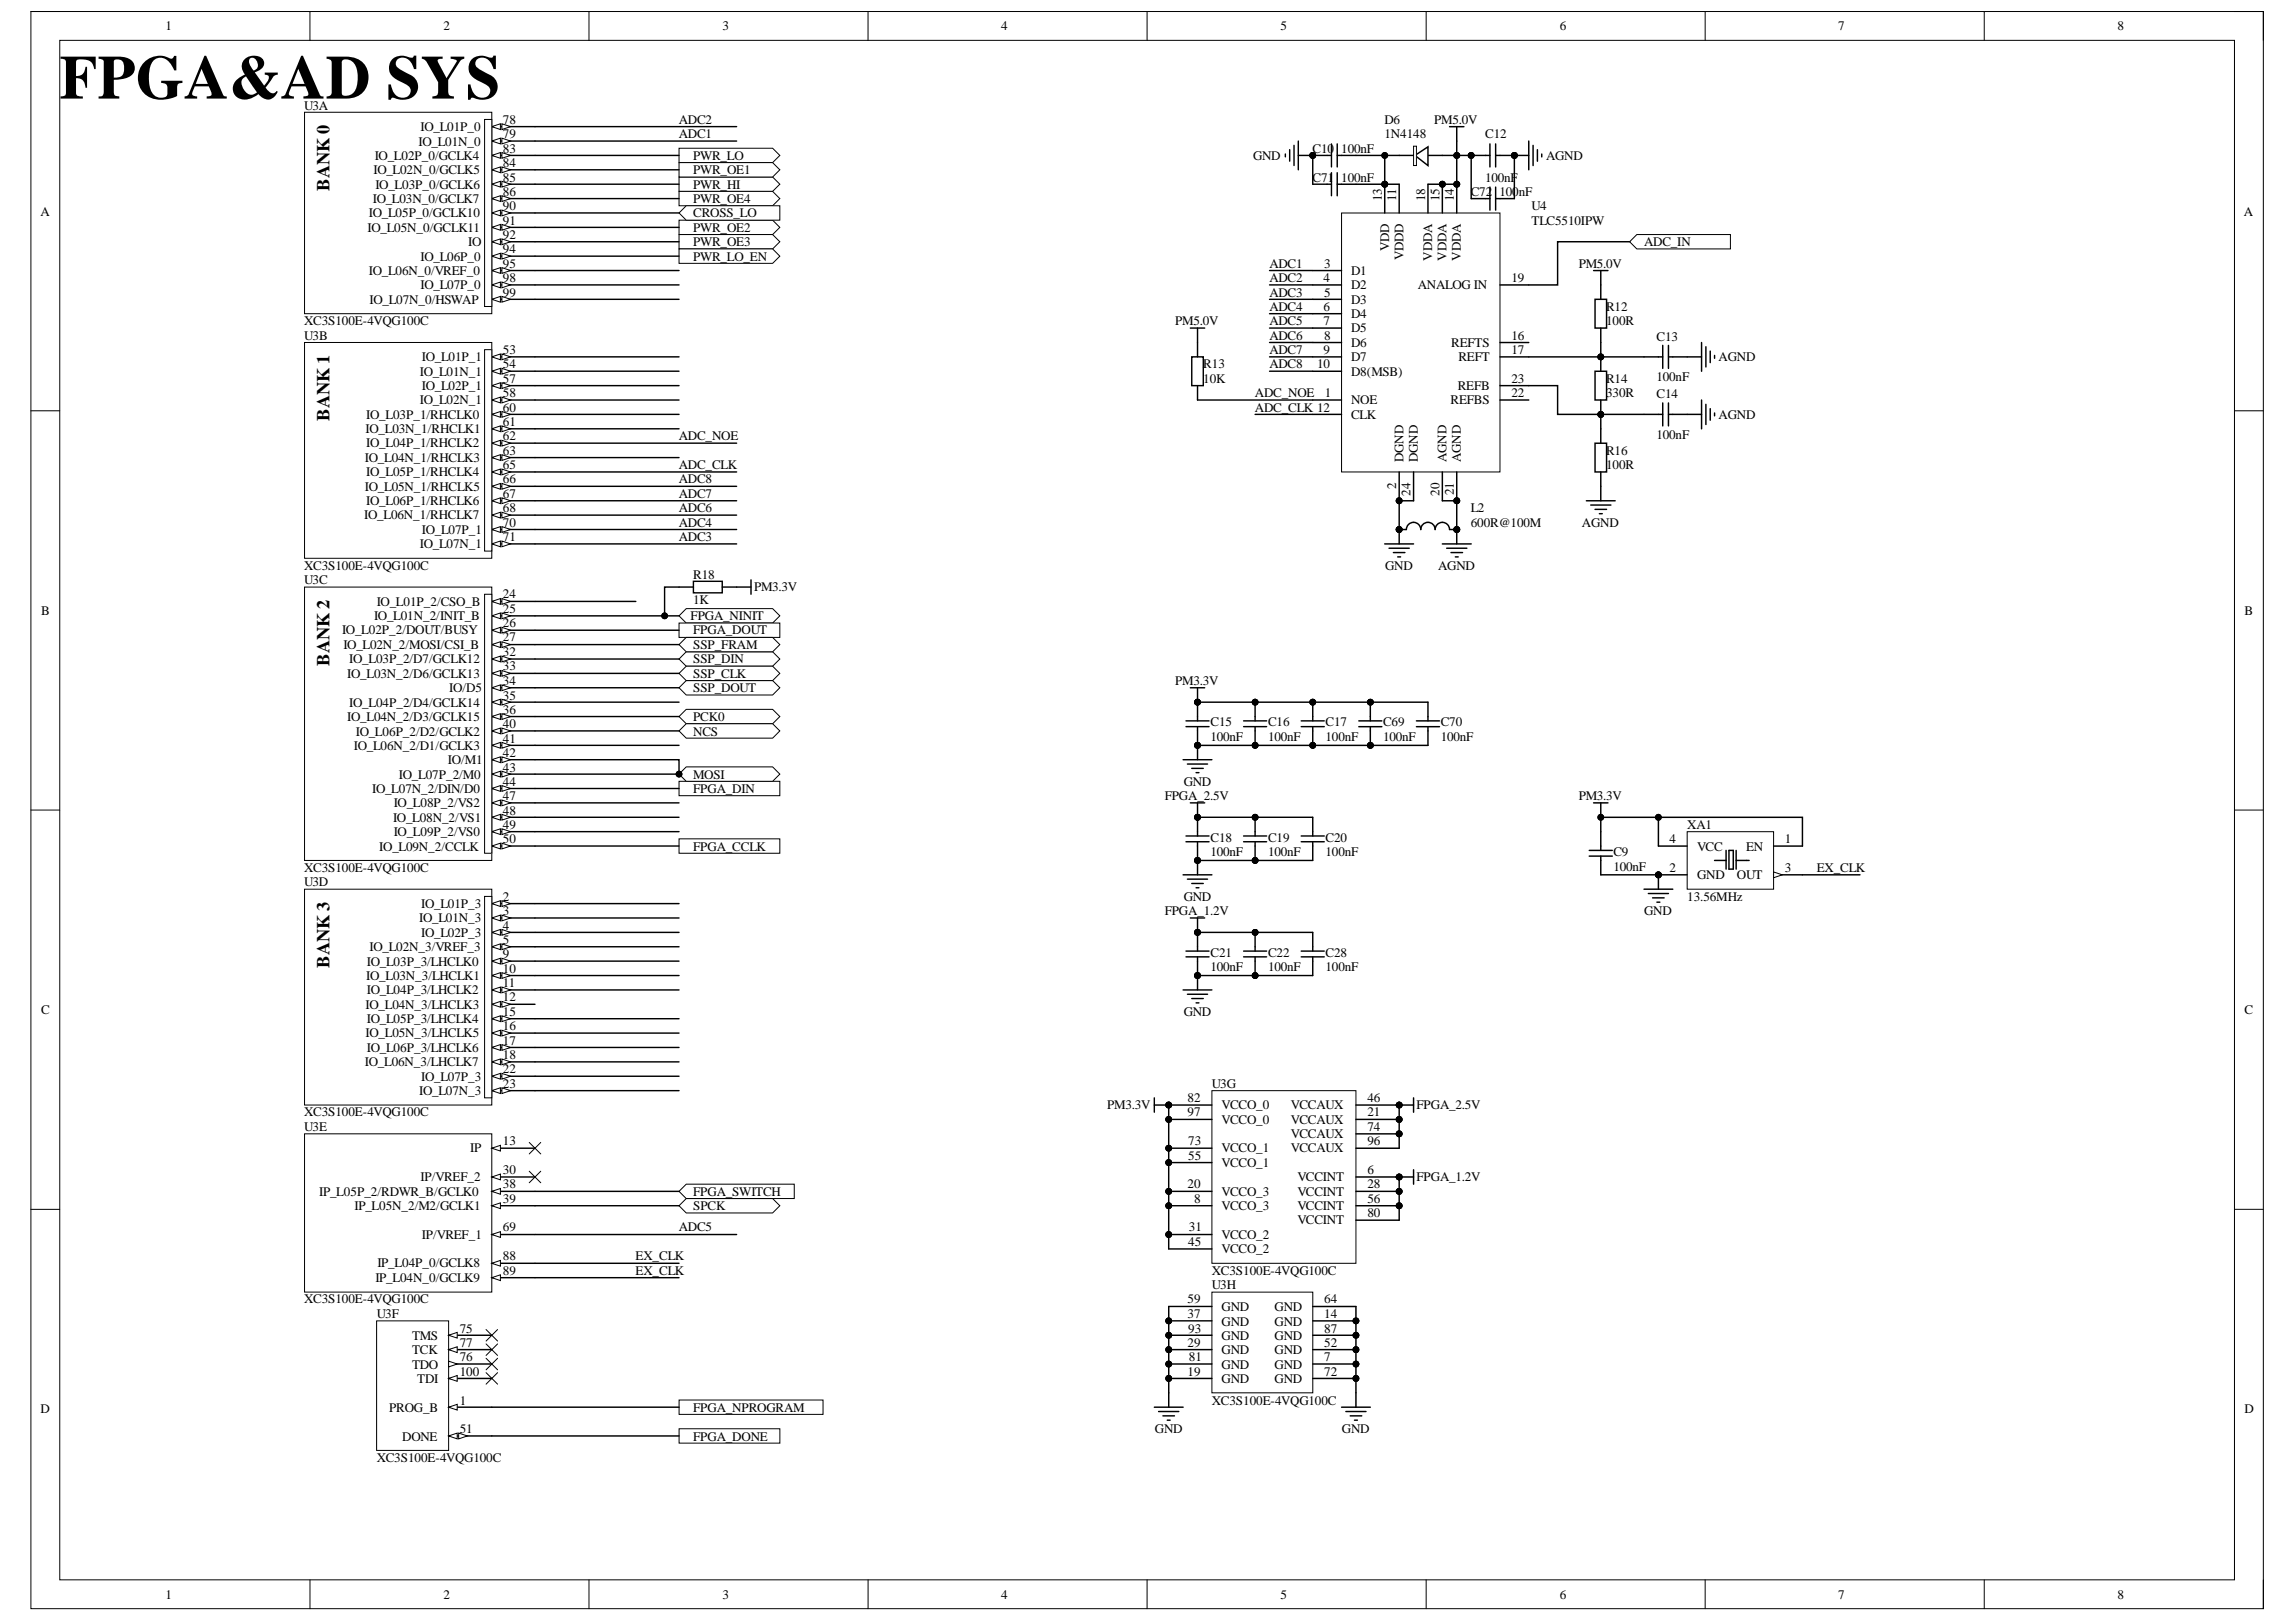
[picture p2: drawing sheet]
<svg xmlns="http://www.w3.org/2000/svg" width="297mm" height="210mm" viewBox="0 0 297 210" stroke-linecap="round" stroke-linejoin="round" font-family="sans-serif">
<defs><g id="words">
<text font-size="8" x="7.7" y="12.8">FPGA&amp;AD SYS</text>
<g font-size="2.4">
<text x="42.6" y="24.8" transform="rotate(-90 42.6 24.8)">BANK 0</text>
<text x="42.6" y="54.5" transform="rotate(-90 42.6 54.5)">BANK 1</text>
<text x="42.6" y="86.2" transform="rotate(-90 42.6 86.2)">BANK 2</text>
<text x="42.6" y="125.3" transform="rotate(-90 42.6 125.3)">BANK 3</text>
</g>
<g font-size="1.7">
<text x="21.4" y="3.9">1</text>
<text x="57.4" y="3.9">2</text>
<text x="93.5" y="3.9">3</text>
<text x="129.5" y="3.9">4</text>
<text x="165.7" y="3.9">5</text>
<text x="201.8" y="3.9">6</text>
<text x="237.8" y="3.9">7</text>
<text x="274" y="3.9">8</text>
<text x="39.3" y="14.2">U3A</text>
<text x="54.4" y="17">IO_L01P_0</text>
<text x="65.1" y="17.9">79</text>
<text x="65.1" y="16.1">78</text>
<text x="87.8" y="17.9">ADC1</text>
<text x="87.8" y="16.1">ADC2</text>
<text x="179.1" y="16.1">D6</text>
<text x="179.1" y="17.9">1N4148</text>
<text x="185.5" y="16.1">PM5.0V</text>
<text x="192.1" y="17.9">C12</text>
<text x="48.3" y="22.6">IO_L02N_0/GCLK5</text>
<text x="48.5" y="20.7">IO_L02P_0/GCLK4</text>
<text x="54.1" y="18.8">IO_L01N_0</text>
<text x="65.1" y="23.5">85</text>
<text x="65.1" y="21.6">84</text>
<text x="65.1" y="19.8">83</text>
<text x="89.7" y="20.7">PWR_LO</text>
<text x="89.7" y="22.6">PWR_OE1</text>
<text x="162.1" y="20.7">GND</text>
<text x="169.8" y="19.8">C10</text>
<text x="169.8" y="23.5">C71</text>
<text x="173.5" y="19.8">100nF</text>
<text x="173.5" y="23.5">100nF</text>
<text x="192.1" y="23.5">100nF</text>
<text x="200" y="20.7">AGND</text>
<text x="5.2" y="27.9">A</text>
<text x="47.7" y="28.1">IO_L05P_0/GCLK10</text>
<text x="48.2" y="26.3">IO_L03N_0/GCLK7</text>
<text x="48.6" y="24.4">IO_L03P_0/GCLK6</text>
<text x="65.1" y="29.1">91</text>
<text x="65.1" y="27.2">90</text>
<text x="65.1" y="25.4">86</text>
<text x="89.7" y="24.4">PWR_HI</text>
<text x="89.7" y="26.3">PWR_OE4</text>
<text x="89.7" y="28.1">CROSS_LO</text>
<text x="178.8" y="26" transform="rotate(-90 178.8 26)">13</text>
<text x="180.6" y="26" transform="rotate(-90 180.6 26)">11</text>
<text x="184.4" y="26" transform="rotate(-90 184.4 26)">18</text>
<text x="186.2" y="26" transform="rotate(-90 186.2 26)">15</text>
<text x="188.1" y="26" transform="rotate(-90 188.1 26)">14</text>
<text x="190.3" y="25.4">C72</text>
<text x="194" y="25.4">100nF</text>
<text x="198.1" y="27.2">U4</text>
<text x="198.1" y="29.1">TLC5510IPW</text>
<text x="290.3" y="27.9">A</text>
<text x="47.5" y="30">IO_L05N_0/GCLK11</text>
<text x="47.7" y="35.6">IO_L06N_0/VREF_0</text>
<text x="54.4" y="33.7">IO_L06P_0</text>
<text x="60.6" y="31.9">IO</text>
<text x="65.1" y="34.7">95</text>
<text x="65.1" y="32.8">94</text>
<text x="65.1" y="30.9">92</text>
<text x="89.7" y="30">PWR_OE2</text>
<text x="89.7" y="31.9">PWR_OE3</text>
<text x="89.7" y="33.7">PWR_LO_EN</text>
<text x="164.2" y="34.7">ADC1</text>
<text x="171.3" y="34.7">3</text>
<text x="174.8" y="35.6">D1</text>
<text x="179.7" y="32.5" transform="rotate(-90 179.7 32.5)">VDD</text>
<text x="181.6" y="33.6" transform="rotate(-90 181.6 33.6)">VDDD</text>
<text x="185.3" y="33.7" transform="rotate(-90 185.3 33.7)">VDDA</text>
<text x="187.1" y="33.7" transform="rotate(-90 187.1 33.7)">VDDA</text>
<text x="189" y="33.7" transform="rotate(-90 189 33.7)">VDDA</text>
<text x="204.2" y="34.7">PM5.0V</text>
<text x="212.7" y="31.9">ADC_IN</text>
<text x="47.8" y="39.3">IO_L07N_0/HSWAP</text>
<text x="54.4" y="37.4">IO_L07P_0</text>
<text x="65.1" y="38.4">99</text>
<text x="65.1" y="36.5">98</text>
<text x="164.2" y="36.5">ADC2</text>
<text x="164.2" y="38.4">ADC3</text>
<text x="164.2" y="40.2">ADC4</text>
<text x="171.2" y="36.5">4</text>
<text x="171.2" y="40.2">6</text>
<text x="171.3" y="38.4">5</text>
<text x="174.8" y="37.4">D2</text>
<text x="174.8" y="39.3">D3</text>
<text x="174.8" y="41.2">D4</text>
<text x="183.4" y="37.4">ANALOG IN</text>
<text x="195.5" y="36.5">19</text>
<text x="207.8" y="40.2">R12</text>
<text x="39.3" y="42.1">XC3S100E-4VQG100C</text>
<text x="39.3" y="44">U3B</text>
<text x="54.6" y="46.7">IO_L01P_1</text>
<text x="65.1" y="47.7">54</text>
<text x="65.1" y="45.8">53</text>
<text x="152" y="42.1">PM5.0V</text>
<text x="155.7" y="47.7">R13</text>
<text x="164.2" y="42.1">ADC5</text>
<text x="164.2" y="44">ADC6</text>
<text x="164.2" y="45.8">ADC7</text>
<text x="164.2" y="47.7">ADC8</text>
<text x="170.4" y="47.7">10</text>
<text x="171.2" y="42.1">7</text>
<text x="171.2" y="45.8">9</text>
<text x="171.3" y="44">8</text>
<text x="174.8" y="43">D5</text>
<text x="174.8" y="44.9">D6</text>
<text x="174.8" y="46.7">D7</text>
<text x="187.7" y="44.9">REFTS</text>
<text x="188.7" y="46.7">REFT</text>
<text x="195.5" y="44">16</text>
<text x="195.5" y="45.8">17</text>
<text x="207.8" y="42.1">100R</text>
<text x="214.3" y="44.1">C13</text>
<text x="222.3" y="46.7">AGND</text>
<text x="54.3" y="52.3">IO_L02N_1</text>
<text x="54.3" y="48.6">IO_L01N_1</text>
<text x="54.6" y="50.5">IO_L02P_1</text>
<text x="65.1" y="53.3">60</text>
<text x="65.1" y="51.4">58</text>
<text x="65.1" y="49.5">57</text>
<text x="155.7" y="49.5">10K</text>
<text x="162.4" y="51.4">ADC_NOE</text>
<text x="162.4" y="53.3">ADC_CLK 12</text>
<text x="171.4" y="51.4">1</text>
<text x="174.8" y="52.3">NOE</text>
<text x="174.8" y="48.6">D8(MSB)</text>
<text x="187.7" y="52.3">REFBS</text>
<text x="188.6" y="50.5">REFB</text>
<text x="195.5" y="51.4">22</text>
<text x="195.5" y="49.5">23</text>
<text x="207.8" y="49.5">R14</text>
<text x="207.8" y="51.4">330R</text>
<text x="214.3" y="51.6">C14</text>
<text x="214.3" y="49.4">100nF</text>
<text x="47.2" y="59.8">IO_L04N_1/RHCLK3</text>
<text x="47.3" y="56">IO_L03N_1/RHCLK1</text>
<text x="47.4" y="57.9">IO_L04P_1/RHCLK2</text>
<text x="47.4" y="54.2">IO_L03P_1/RHCLK0</text>
<text x="65.1" y="58.8">63</text>
<text x="65.1" y="57">62</text>
<text x="65.1" y="55.1">61</text>
<text x="87.8" y="57">ADC_NOE</text>
<text x="174.8" y="54.2">CLK</text>
<text x="181.6" y="59.8" transform="rotate(-90 181.6 59.8)">DGND</text>
<text x="183.4" y="59.8" transform="rotate(-90 183.4 59.8)">DGND</text>
<text x="187.1" y="59.8" transform="rotate(-90 187.1 59.8)">AGND</text>
<text x="189" y="59.8" transform="rotate(-90 189 59.8)">AGND</text>
<text x="207.8" y="58.8">R16</text>
<text x="214.3" y="56.8">100nF</text>
<text x="222.3" y="54.2">AGND</text>
<text x="47.2" y="63.5">IO_L05N_1/RHCLK5</text>
<text x="47.4" y="65.3">IO_L06P_1/RHCLK6</text>
<text x="47.4" y="61.6">IO_L05P_1/RHCLK4</text>
<text x="65.1" y="64.4">67</text>
<text x="65.1" y="62.6">66</text>
<text x="65.1" y="60.7">65</text>
<text x="87.8" y="64.4">ADC7</text>
<text x="87.8" y="62.6">ADC8</text>
<text x="87.8" y="60.7">ADC_CLK</text>
<text x="180.6" y="63.3" transform="rotate(-90 180.6 63.3)">2</text>
<text x="182.5" y="64.2" transform="rotate(-90 182.5 64.2)">24</text>
<text x="186.2" y="64.2" transform="rotate(-90 186.2 64.2)">20</text>
<text x="188.1" y="64.1" transform="rotate(-90 188.1 64.1)">21</text>
<text x="207.8" y="60.7">100R</text>
<text x="47.1" y="67.2">IO_L06N_1/RHCLK7</text>
<text x="54.3" y="70.9">IO_L07N_1</text>
<text x="54.6" y="69.1">IO_L07P_1</text>
<text x="65.1" y="70">71</text>
<text x="65.1" y="68.1">70</text>
<text x="65.1" y="66.3">68</text>
<text x="87.8" y="70">ADC3</text>
<text x="87.8" y="68.1">ADC4</text>
<text x="87.8" y="66.3">ADC6</text>
<text x="190.3" y="66.3">L2</text>
<text x="190.3" y="68.1">600R@100M</text>
<text x="204.7" y="68.1">AGND</text>
<text x="39.3" y="73.7">XC3S100E-4VQG100C</text>
<text x="39.3" y="75.6">U3C</text>
<text x="65.1" y="77.4">24</text>
<text x="89.7" y="74.9">R18</text>
<text x="97.6" y="76.5">PM3.3V</text>
<text x="179.2" y="73.7">GND</text>
<text x="186" y="73.7">AGND</text>
<text x="5.3" y="79.5">B</text>
<text x="44.2" y="82.1">IO_L02P_2/DOUT/BUSY</text>
<text x="44.4" y="83.9">IO_L02N_2/MOSI/CSI_B</text>
<text x="48.4" y="80.2">IO_L01N_2/INIT_B</text>
<text x="48.7" y="78.4">IO_L01P_2/CSO_B</text>
<text x="65.1" y="83">27</text>
<text x="65.1" y="81.2">26</text>
<text x="65.1" y="79.3">25</text>
<text x="89.3" y="80.2">FPGA_NINIT</text>
<text x="89.7" y="78.2">1K</text>
<text x="89.7" y="82.1">FPGA_DOUT</text>
<text x="89.7" y="83.9">SSP_FRAM</text>
<text x="290.4" y="79.5">B</text>
<text x="44.9" y="87.8">IO_L03N_2/D6/GCLK13</text>
<text x="45.2" y="85.8">IO_L03P_2/D7/GCLK12</text>
<text x="58.1" y="89.6">IO/D5</text>
<text x="65.1" y="88.7">34</text>
<text x="65.1" y="86.7">33</text>
<text x="65.1" y="84.9">32</text>
<text x="89.7" y="89.6">SSP_DOUT</text>
<text x="89.7" y="85.8">SSP_DIN</text>
<text x="89.7" y="87.8">SSP_CLK</text>
<text x="152" y="88.7">PM3.3V</text>
<text x="44.9" y="93.3">IO_L04N_2/D3/GCLK15</text>
<text x="45.2" y="91.5">IO_L04P_2/D4/GCLK14</text>
<text x="46" y="95.2">IO_L06P_2/D2/GCLK2</text>
<text x="65.1" y="94.3">40</text>
<text x="65.1" y="92.4">36</text>
<text x="65.1" y="90.5">35</text>
<text x="89.7" y="93.3">PCK0</text>
<text x="89.7" y="95.2">NCS</text>
<text x="156.6" y="94">C15</text>
<text x="156.6" y="95.9">100nF</text>
<text x="164.1" y="94">C16</text>
<text x="164.1" y="95.9">100nF</text>
<text x="171.5" y="94">C17</text>
<text x="171.5" y="95.9">100nF</text>
<text x="178.9" y="94">C69</text>
<text x="178.9" y="95.9">100nF</text>
<text x="186.4" y="94">C70</text>
<text x="186.4" y="95.9">100nF</text>
<text x="45.8" y="97.1">IO_L06N_2/D1/GCLK3</text>
<text x="51.6" y="100.8">IO_L07P_2/M0</text>
<text x="58" y="98.9">IO/M1</text>
<text x="65.1" y="101.7">44</text>
<text x="65.1" y="99.8">43</text>
<text x="65.1" y="98">42</text>
<text x="65.1" y="96.1">41</text>
<text x="89.7" y="100.8">MOSI</text>
<text x="153.1" y="101.7">GND</text>
<text x="48.1" y="102.6">IO_L07N_2/DIN/D0</text>
<text x="50.8" y="106.4">IO_L08N_2/VS1</text>
<text x="50.9" y="104.5">IO_L08P_2/VS2</text>
<text x="65.1" y="107.3">49</text>
<text x="65.1" y="105.4">48</text>
<text x="65.1" y="103.6">47</text>
<text x="89.7" y="102.6">FPGA_DIN</text>
<text x="150.7" y="103.6">FPGA_2.5V</text>
<text x="204.2" y="103.6">PM3.3V</text>
<text x="218.3" y="107.3">XA1</text>
<text x="39.3" y="112.9">XC3S100E-4VQG100C</text>
<text x="49.1" y="110.1">IO_L09N_2/CCLK</text>
<text x="50.9" y="108.2">IO_L09P_2/VS0</text>
<text x="65.1" y="109.1">50</text>
<text x="89.7" y="110.1">FPGA_CCLK</text>
<text x="156.6" y="109">C18</text>
<text x="156.6" y="110.8">100nF</text>
<text x="164.1" y="109">C19</text>
<text x="164.1" y="110.8">100nF</text>
<text x="171.5" y="109">C20</text>
<text x="171.5" y="110.8">100nF</text>
<text x="208.7" y="110.8">C9</text>
<text x="208.7" y="112.7">100nF</text>
<text x="216" y="112.9">2</text>
<text x="216" y="109.1">4</text>
<text x="219.6" y="113.8">GND</text>
<text x="219.6" y="110.1">VCC</text>
<text x="224.7" y="113.8">OUT</text>
<text x="225.9" y="110.1">EN</text>
<text x="230.9" y="109.1">1</text>
<text x="230.9" y="112.9">3</text>
<text x="235" y="112.9">EX_CLK</text>
<text x="39.3" y="114.7">U3D</text>
<text x="54.2" y="119.4">IO_L01N_3</text>
<text x="54.5" y="117.5">IO_L01P_3</text>
<text x="65.1" y="118.4">3</text>
<text x="65.1" y="116.6">2</text>
<text x="150.7" y="118.4">FPGA_1.2V</text>
<text x="153.1" y="116.6">GND</text>
<text x="212.7" y="118.4">GND</text>
<text x="218.3" y="116.6">13.56MHz</text>
<text x="47.5" y="125">IO_L03P_3/LHCLK0</text>
<text x="47.8" y="123.1">IO_L02N_3/VREF_3</text>
<text x="54.5" y="121.2">IO_L02P_3</text>
<text x="65.1" y="125.9">10</text>
<text x="65.1" y="124">9</text>
<text x="65.1" y="122.2">5</text>
<text x="65.1" y="120.3">4</text>
<text x="156.6" y="123.9">C21</text>
<text x="156.6" y="125.7">100nF</text>
<text x="164.1" y="123.9">C22</text>
<text x="164.1" y="125.7">100nF</text>
<text x="171.5" y="123.9">C28</text>
<text x="171.5" y="125.7">100nF</text>
<text x="5.3" y="131.2">C</text>
<text x="47.3" y="130.5">IO_L04N_3/LHCLK3</text>
<text x="47.4" y="126.8">IO_L03N_3/LHCLK1</text>
<text x="47.5" y="128.7">IO_L04P_3/LHCLK2</text>
<text x="65.1" y="131.5">15</text>
<text x="65.1" y="129.6">12</text>
<text x="65.1" y="127.7">11</text>
<text x="153.1" y="131.5">GND</text>
<text x="290.4" y="131.2">C</text>
<text x="47.2" y="138">IO_L06N_3/LHCLK7</text>
<text x="47.3" y="134.3">IO_L05N_3/LHCLK5</text>
<text x="47.5" y="136.1">IO_L06P_3/LHCLK6</text>
<text x="47.5" y="132.4">IO_L05P_3/LHCLK4</text>
<text x="65.1" y="137">18</text>
<text x="65.1" y="135.2">17</text>
<text x="65.1" y="133.3">16</text>
<text x="54.2" y="141.7">IO_L07N_3</text>
<text x="54.5" y="139.8">IO_L07P_3</text>
<text x="65.1" y="140.8">23</text>
<text x="65.1" y="138.9">22</text>
<text x="143.2" y="143.6">PM3.3V</text>
<text x="153.6" y="142.6">82</text>
<text x="156.8" y="140.8">U3G</text>
<text x="158" y="143.6">VCCO_0</text>
<text x="167" y="143.6">VCCAUX</text>
<text x="176.9" y="142.6">46</text>
<text x="183.3" y="143.6">FPGA_2.5V</text>
<text x="39.3" y="144.5">XC3S100E-4VQG100C</text>
<text x="39.3" y="146.3">U3E</text>
<text x="60.8" y="149.1">IP</text>
<text x="65.1" y="148.2">13</text>
<text x="153.6" y="144.5">97</text>
<text x="153.7" y="148.2">73</text>
<text x="158" y="145.4">VCCO_0</text>
<text x="158" y="149.1">VCCO_1</text>
<text x="167" y="145.4">VCCAUX</text>
<text x="167" y="147.3">VCCAUX</text>
<text x="167" y="149.1">VCCAUX</text>
<text x="176.9" y="144.5">21</text>
<text x="176.9" y="146.3">74</text>
<text x="176.9" y="148.2">96</text>
<text x="41.3" y="154.7">IP_L05P_2/RDWR_B/GCLK0</text>
<text x="54.4" y="152.9">IP/VREF_2</text>
<text x="65.1" y="151.9">30</text>
<text x="65.1" y="153.8">38</text>
<text x="65.1" y="155.6">39</text>
<text x="89.7" y="154.7">FPGA_SWITCH</text>
<text x="153.6" y="153.8">20</text>
<text x="153.7" y="150.1">55</text>
<text x="154.5" y="155.6">8</text>
<text x="158" y="151">VCCO_1</text>
<text x="158" y="154.7">VCCO_3</text>
<text x="167.9" y="152.9">VCCINT</text>
<text x="167.9" y="154.7">VCCINT</text>
<text x="176.9" y="151.9">6</text>
<text x="176.9" y="153.8">28</text>
<text x="176.9" y="155.6">56</text>
<text x="183.3" y="152.9">FPGA_1.2V</text>
<text x="45.9" y="156.6">IP_L05N_2/M2/GCLK1</text>
<text x="54.6" y="160.3">IP/VREF_1</text>
<text x="65.1" y="159.4">69</text>
<text x="87.8" y="159.4">ADC5</text>
<text x="89.7" y="156.6">SPCK</text>
<text x="153.7" y="161.2">45</text>
<text x="153.8" y="159.4">31</text>
<text x="158" y="160.3">VCCO_2</text>
<text x="158" y="156.6">VCCO_3</text>
<text x="167.9" y="156.6">VCCINT</text>
<text x="167.9" y="158.4">VCCINT</text>
<text x="176.9" y="157.5">80</text>
<text x="48.6" y="165.9">IP_L04N_0/GCLK9</text>
<text x="48.8" y="164">IP_L04P_0/GCLK8</text>
<text x="65.1" y="163.1">88</text>
<text x="65.1" y="164.9">89</text>
<text x="82.2" y="163.1">EX_CLK</text>
<text x="82.2" y="164.9">EX_CLK</text>
<text x="156.8" y="164.9">XC3S100E-4VQG100C</text>
<text x="156.8" y="166.8">U3H</text>
<text x="158" y="162.2">VCCO_2</text>
<text x="39.3" y="168.7">XC3S100E-4VQG100C</text>
<text x="48.7" y="170.6">U3F</text>
<text x="53.3" y="173.4">TMS</text>
<text x="59.5" y="172.5">75</text>
<text x="153.6" y="170.6">37</text>
<text x="153.6" y="168.7">59</text>
<text x="153.7" y="172.5">93</text>
<text x="158" y="173.4">GND</text>
<text x="158" y="171.5">GND</text>
<text x="158" y="169.6">GND</text>
<text x="164.9" y="173.4">GND</text>
<text x="164.9" y="171.5">GND</text>
<text x="164.9" y="169.6">GND</text>
<text x="171.3" y="172.5">87</text>
<text x="171.3" y="170.6">14</text>
<text x="171.3" y="168.7">64</text>
<text x="53.3" y="175.3">TCK</text>
<text x="53.3" y="177.1">TDO</text>
<text x="54" y="179">TDI</text>
<text x="59.5" y="174.3">77</text>
<text x="59.5" y="178">100</text>
<text x="59.5" y="176.2">76</text>
<text x="153.6" y="178">19</text>
<text x="153.6" y="174.3">29</text>
<text x="153.8" y="176.2">81</text>
<text x="158" y="179">GND</text>
<text x="158" y="177.1">GND</text>
<text x="158" y="175.3">GND</text>
<text x="164.9" y="179">GND</text>
<text x="164.9" y="177.1">GND</text>
<text x="164.9" y="175.3">GND</text>
<text x="171.3" y="178">72</text>
<text x="171.3" y="176.2">7</text>
<text x="171.3" y="174.3">52</text>
<text x="5.2" y="182.9">D</text>
<text x="50.3" y="182.7">PROG_B</text>
<text x="59.5" y="185.5">51</text>
<text x="59.5" y="181.8">1</text>
<text x="89.7" y="182.7">FPGA_NPROGRAM</text>
<text x="149.4" y="185.5">GND</text>
<text x="156.8" y="181.8">XC3S100E-4VQG100C</text>
<text x="173.6" y="185.5">GND</text>
<text x="290.4" y="182.9">D</text>
<text x="48.7" y="189.2">XC3S100E-4VQG100C</text>
<text x="52" y="186.4">DONE</text>
<text x="89.7" y="186.4">FPGA_DONE</text>
<text x="21.4" y="206.9">1</text>
<text x="57.4" y="206.9">2</text>
<text x="93.5" y="206.9">3</text>
<text x="129.5" y="206.9">4</text>
<text x="165.7" y="206.9">5</text>
<text x="201.8" y="206.9">6</text>
<text x="237.8" y="206.9">7</text>
<text x="274" y="206.9">8</text>
</g>
</g></defs>
<path d="M4 1.5h288.8v206.7h-288.8z" fill="none" stroke="#000" stroke-width=".13"/>
<path d="M7.7 5.2h281.4v199.2h-281.4z" fill-rule="evenodd" fill="#fff"/>
<g fill="none" stroke="#000" stroke-width=".13">
<path d="M4 1.5h3.7M7.7 5.2h281.4v199.2h-281.4zM40.1 1.5v3.7M76.2 1.5v3.7M112.3 1.5v3.7M148.4 1.5v3.7M184.5 1.5v3.7M220.6 1.5v3.7M256.7 1.5v3.7M289.1 1.5h3.7v3.7M4 53.2h3.7M289.1 53.2h3.7"/>
<path d="M4 104.8h3.7M289.1 104.8h3.7M4 156.5h3.7M289.1 156.5h3.7M40.1 204.4v3.8M76.2 204.4v3.8M112.3 204.4v3.8M148.4 204.4v3.8M184.5 204.4v3.8M220.6 204.4v3.8M256.7 204.4v3.8M292.8 204.4v3.8"/>
</g>
<path d="M88.8 78.8h11.2l.9 .9-.9 .9h-11.2l-1-.9z" fill-rule="evenodd" fill="#fff"/>
<g fill="none" stroke="#000" stroke-width=".13">
<path d="M88.8 78.8h11.2l.9 .9-.9 .9h-11.2l-1-.9z"/>
<circle cx="151.2" cy="148.6" r=".37"/>
<circle cx="151.2" cy="156" r=".37"/>
<circle cx="151.2" cy="143" r=".37"/>
<circle cx="151.2" cy="150.5" r=".37"/>
<circle cx="151.2" cy="144.9" r=".37"/>
<circle cx="151.2" cy="159.8" r=".37"/>
<circle cx="151.2" cy="154.2" r=".37"/>
<circle cx="181" cy="143" r=".37"/>
<circle cx="181" cy="152.3" r=".37"/>
<circle cx="181" cy="156" r=".38"/>
<circle cx="181" cy="146.7" r=".38"/>
<circle cx="181" cy="144.9" r=".38"/>
<circle cx="181" cy="154.2" r=".38"/>
</g>
<g fill="none" stroke="#000" stroke-width=".19">
<path d="M87.8 76h1.9M89.7 75.2h3.7v1.5h-3.7zM93.4 76h3.8M97.2 75v1.9M205.6 110.1h3M205.6 110.8h3M207.1 107.6v2.5M207.1 110.8v2.4M181 143h1.9M181 152.3h1.9M182.9 142.1v1.8M182.9 151.4v1.8"/>
<path d="M149.3 182.1h3.8M149.9 182.7h2.6M150.5 183.2h1.4M151 183.8h.4M151.2 180.2v1.9M173.6 182.1h3.7M174.1 182.7h2.6M174.7 183.2h1.5M175.2 183.8h.4M175.4 180.2v1.9"/>
</g>
<g fill="#000">
<circle cx="151.2" cy="148.6" r=".37"/>
<circle cx="151.2" cy="156" r=".37"/>
<circle cx="151.2" cy="143" r=".37"/>
<circle cx="151.2" cy="150.5" r=".37"/>
<circle cx="151.2" cy="144.9" r=".37"/>
<circle cx="151.2" cy="159.8" r=".37"/>
<circle cx="151.2" cy="154.2" r=".37"/>
<circle cx="181" cy="143" r=".37"/>
<circle cx="181" cy="152.3" r=".37"/>
<circle cx="181" cy="156" r=".38"/>
<circle cx="181" cy="146.7" r=".38"/>
<circle cx="181" cy="144.9" r=".38"/>
<circle cx="181" cy="154.2" r=".38"/>
</g>
<path d="M156.8 141.1h18.6v22.4h-18.6z" fill-rule="evenodd" fill="#fff"/>
<g fill="none" stroke="#000" stroke-width=".13">
<path d="M156.8 141.1h18.6v22.4h-18.6z"/>
<circle cx="151.2" cy="148.6" r=".37"/>
<circle cx="151.2" cy="156" r=".37"/>
<circle cx="151.2" cy="143" r=".37"/>
<circle cx="151.2" cy="150.5" r=".37"/>
<circle cx="151.2" cy="144.9" r=".37"/>
<circle cx="151.2" cy="159.8" r=".37"/>
<circle cx="151.2" cy="154.2" r=".37"/>
<circle cx="181" cy="143" r=".37"/>
<circle cx="181" cy="152.3" r=".37"/>
<circle cx="181" cy="156" r=".38"/>
<circle cx="181" cy="146.7" r=".38"/>
<circle cx="181" cy="144.9" r=".38"/>
<circle cx="181" cy="154.2" r=".38"/>
<circle cx="151.2" cy="170.9" r=".37"/>
<circle cx="151.2" cy="172.8" r=".37"/>
<circle cx="151.2" cy="178.4" r=".37"/>
<circle cx="151.2" cy="174.7" r=".37"/>
<circle cx="151.2" cy="176.5" r=".37"/>
<circle cx="175.4" cy="172.8" r=".37"/>
<circle cx="175.4" cy="170.9" r=".37"/>
<circle cx="175.4" cy="174.7" r=".37"/>
<circle cx="175.4" cy="176.5" r=".37"/>
<circle cx="175.4" cy="178.4" r=".37"/>
</g>
<g fill="none" stroke="#000" stroke-width=".19">
<path d="M151.2 143h5.6M151.2 144.9h5.6M151.2 148.6h5.6M151.2 154.2h5.6M151.2 156h5.6M151.2 150.4h5.6M151.2 159.8h5.6M175.4 143h5.6M175.4 144.9h5.6M175.4 146.7h5.6M175.4 148.6h5.6M175.4 152.3h5.6"/>
<path d="M175.4 154.2h5.6M175.4 156h5.6M175.4 157.9h5.6M151.2 161.6h5.6"/>
</g>
<g fill="#000">
<circle cx="151.2" cy="148.6" r=".37"/>
<circle cx="151.2" cy="156" r=".37"/>
<circle cx="151.2" cy="143" r=".37"/>
<circle cx="151.2" cy="150.5" r=".37"/>
<circle cx="151.2" cy="144.9" r=".37"/>
<circle cx="151.2" cy="159.8" r=".37"/>
<circle cx="151.2" cy="154.2" r=".37"/>
<circle cx="181" cy="143" r=".37"/>
<circle cx="181" cy="152.3" r=".37"/>
<circle cx="181" cy="156" r=".38"/>
<circle cx="181" cy="146.7" r=".38"/>
<circle cx="181" cy="144.9" r=".38"/>
<circle cx="181" cy="154.2" r=".38"/>
<circle cx="151.2" cy="170.9" r=".37"/>
<circle cx="151.2" cy="172.8" r=".37"/>
<circle cx="151.2" cy="178.4" r=".37"/>
<circle cx="151.2" cy="174.7" r=".37"/>
<circle cx="151.2" cy="176.5" r=".37"/>
<circle cx="175.4" cy="172.8" r=".37"/>
<circle cx="175.4" cy="170.9" r=".37"/>
<circle cx="175.4" cy="174.7" r=".37"/>
<circle cx="175.4" cy="176.5" r=".37"/>
<circle cx="175.4" cy="178.4" r=".37"/>
</g>
<path d="M156.8 167.2h13v13h-13z" fill-rule="evenodd" fill="#fff"/>
<g fill="none" stroke="#000" stroke-width=".13">
<path d="M156.8 167.2h13v13h-13z"/>
<circle cx="179.1" cy="23.8" r=".37"/>
<circle cx="186.6" cy="23.8" r=".37"/>
<circle cx="188.5" cy="23.8" r=".37"/>
<circle cx="207.1" cy="46.2" r=".37"/>
<circle cx="207.1" cy="53.6" r=".37"/>
<circle cx="181" cy="64.8" r=".38"/>
<circle cx="188.5" cy="64.8" r=".37"/>
<circle cx="154.9" cy="90.9" r=".37"/>
<circle cx="154.9" cy="96.5" r=".37"/>
<circle cx="162.4" cy="96.5" r=".37"/>
<circle cx="162.4" cy="90.9" r=".37"/>
<circle cx="169.8" cy="96.5" r=".37"/>
<circle cx="169.8" cy="90.9" r=".37"/>
<circle cx="154.9" cy="105.8" r=".37"/>
<circle cx="154.9" cy="111.3" r=".37"/>
<circle cx="162.4" cy="105.8" r=".37"/>
<circle cx="162.4" cy="111.3" r=".37"/>
<circle cx="154.9" cy="120.7" r=".37"/>
<circle cx="154.9" cy="126.2" r=".37"/>
<circle cx="162.4" cy="120.7" r=".37"/>
<circle cx="162.4" cy="126.2" r=".37"/>
<circle cx="151.2" cy="170.9" r=".37"/>
<circle cx="151.2" cy="172.8" r=".37"/>
<circle cx="151.2" cy="178.4" r=".37"/>
<circle cx="151.2" cy="174.7" r=".37"/>
<circle cx="151.2" cy="176.5" r=".37"/>
<circle cx="175.4" cy="172.8" r=".37"/>
<circle cx="175.4" cy="170.9" r=".37"/>
<circle cx="175.4" cy="174.7" r=".37"/>
<circle cx="175.4" cy="176.5" r=".37"/>
<circle cx="175.4" cy="178.4" r=".37"/>
</g>
<g fill="none" stroke="#000" stroke-width=".19">
<path d="M206.4 48h1.4v3.8h-1.4zM207.1 46.2v1.8M207.1 51.8v1.8M153.1 98.3h3.7M153.4 93.3h3M153.4 94h3M153.6 98.9h2.6M154.2 99.4h1.5M154.7 100h.4M154.9 90.9v2.4M154.9 94v4.3M160.9 93.3h3"/>
<path d="M160.9 94h3M162.4 90.9v2.4M162.4 94v2.5M168.3 93.3h3M168.3 94h3M169.8 90.9v2.4M169.8 94v2.5M153.1 113.2h3.7M153.4 108.2h3M153.4 108.9h3M153.6 113.8h2.6M154.2 114.3h1.5"/>
<path d="M154.7 114.9h.4M154.9 105.8v2.4M154.9 108.9v4.3M160.9 108.2h3M160.9 108.9h3M162.4 105.8v2.4M162.4 108.9v2.5M168.3 108.2h3M168.3 108.9h3M169.8 105.8v2.4M169.8 108.9v2.5M153.1 128.1h3.7"/>
<path d="M153.4 123.1h3M153.4 123.8h3M153.6 128.7h2.6M154.2 129.2h1.5M154.7 129.8h.4M154.9 120.7v2.4M154.9 123.8v4.3M160.9 123.1h3M160.9 123.8h3M162.4 120.7v2.4M162.4 123.8v2.4M168.3 123.1h3"/>
<path d="M168.3 123.8h3M169.8 120.7v2.4M169.8 123.8v2.4M151.2 170.9h5.6M151.2 169.1h5.6M151.2 178.4h5.6M151.2 176.5h5.6M151.2 174.7h5.6M151.2 172.8h5.6M169.8 178.4h5.6M169.8 176.5h5.6M169.8 174.7h5.6"/>
<path d="M169.8 172.8h5.6M169.8 170.9h5.6M169.8 169.1h5.6"/>
</g>
<g fill="#000">
<circle cx="179.1" cy="23.8" r=".37"/>
<circle cx="186.6" cy="23.8" r=".37"/>
<circle cx="188.5" cy="23.8" r=".37"/>
<circle cx="207.1" cy="46.2" r=".37"/>
<circle cx="207.1" cy="53.6" r=".37"/>
<circle cx="181" cy="64.8" r=".38"/>
<circle cx="188.5" cy="64.8" r=".37"/>
<circle cx="154.9" cy="90.9" r=".37"/>
<circle cx="154.9" cy="96.5" r=".37"/>
<circle cx="162.4" cy="96.5" r=".37"/>
<circle cx="162.4" cy="90.9" r=".37"/>
<circle cx="169.8" cy="96.5" r=".37"/>
<circle cx="169.8" cy="90.9" r=".37"/>
<circle cx="154.9" cy="105.8" r=".37"/>
<circle cx="154.9" cy="111.3" r=".37"/>
<circle cx="162.4" cy="105.8" r=".37"/>
<circle cx="162.4" cy="111.3" r=".37"/>
<circle cx="154.9" cy="120.7" r=".37"/>
<circle cx="154.9" cy="126.2" r=".37"/>
<circle cx="162.4" cy="120.7" r=".37"/>
<circle cx="162.4" cy="126.2" r=".37"/>
<circle cx="151.2" cy="170.9" r=".37"/>
<circle cx="151.2" cy="172.8" r=".37"/>
<circle cx="151.2" cy="178.4" r=".37"/>
<circle cx="151.2" cy="174.7" r=".37"/>
<circle cx="151.2" cy="176.5" r=".37"/>
<circle cx="175.4" cy="172.8" r=".37"/>
<circle cx="175.4" cy="170.9" r=".37"/>
<circle cx="175.4" cy="174.7" r=".37"/>
<circle cx="175.4" cy="176.5" r=".37"/>
<circle cx="175.4" cy="178.4" r=".37"/>
</g>
<path d="M173.6 27.6h20.5v33.5h-20.5z" fill-rule="evenodd" fill="#fff"/>
<g fill="none" stroke="#000" stroke-width=".13">
<path d="M173.6 27.6h20.5v33.5h-20.5z"/>
<circle cx="179.1" cy="23.8" r=".37"/>
<circle cx="186.6" cy="23.8" r=".37"/>
<circle cx="188.5" cy="23.8" r=".37"/>
<circle cx="181" cy="64.8" r=".38"/>
<circle cx="188.5" cy="64.8" r=".37"/>
</g>
<g fill="none" stroke="#000" stroke-width=".19">
<path d="M169.8 35h3.8M169.8 36.9h3.8M169.8 38.7h3.8M179.1 23.8v3.8M181 23.8v3.8M184.7 23.8v3.8M186.6 23.8v3.8M188.5 23.8v3.8M194.1 36.9h3.7M206.4 38.7h1.4v3.8h-1.4zM207.1 36.9v1.8M154.2 46.2h1.5v3.7h-1.5z"/>
<path d="M154.9 44.3v1.9M154.9 49.9v1.9M169.8 51.8h3.8M169.8 40.6h3.8M169.8 42.5h3.8M169.8 44.3h3.8M169.8 46.2h3.8M169.8 48h3.8M169.8 53.6h3.8M194.1 51.8h3.7M194.1 44.3h3.7M194.1 46.2h3.7"/>
<path d="M194.1 49.9h3.7M206.4 57.4h1.4v3.7h-1.4zM207.1 42.5v1.8M207.1 55.5v1.9M212.7 46.2h2.4M212.7 53.6h2.4M215.1 44.7v3M215.1 52.1v3M215.9 46.2h2.4M215.9 53.6h2.4M215.9 44.7v3M215.9 52.1v3"/>
<path d="M181 61.1v3.7M182.9 61.1v3.7M186.6 61.1v3.7M188.5 61.1v3.7M207.1 61.1v1.8"/>
</g>
<g fill="#000">
<circle cx="179.1" cy="23.8" r=".37"/>
<circle cx="186.6" cy="23.8" r=".37"/>
<circle cx="188.5" cy="23.8" r=".37"/>
<circle cx="181" cy="64.8" r=".38"/>
<circle cx="188.5" cy="64.8" r=".37"/>
</g>
<path d="M39.4 14.5h24.2v26.1h-24.2z" fill-rule="evenodd" fill="#fff"/>
<path d="M39.4 14.5h24.2v26.1h-24.2z" fill="none" stroke="#000" stroke-width=".13"/>
<path d="M63.6 38.7h5.6" fill="none" stroke="#000" stroke-width=".19"/>
<path d="M63.6 38.7l1.1-.3v.7z" fill="#fff"/>
<path d="M63.6 38.7l1.1-.3v.7z" fill="none" stroke="#000" stroke-width=".13"/>
<path d="M64.9 38.4l1.1 .3-1.1 .4z" fill="#fff"/>
<path d="M64.9 38.4l1.1 .3-1.1 .4z" fill="none" stroke="#000" stroke-width=".13"/>
<path d="M63.6 36.9h5.6" fill="none" stroke="#000" stroke-width=".19"/>
<path d="M63.6 36.9l1.1-.4v.7z" fill="#fff"/>
<path d="M63.6 36.9l1.1-.4v.7z" fill="none" stroke="#000" stroke-width=".13"/>
<path d="M64.9 36.5l1.1 .4-1.1 .3z" fill="#fff"/>
<path d="M64.9 36.5l1.1 .4-1.1 .3z" fill="none" stroke="#000" stroke-width=".13"/>
<path d="M63.6 35h5.6" fill="none" stroke="#000" stroke-width=".19"/>
<path d="M63.6 35l1.1-.4v.8z" fill="#fff"/>
<path d="M63.6 35l1.1-.4v.8z" fill="none" stroke="#000" stroke-width=".13"/>
<path d="M64.9 34.6l1.1 .4-1.1 .4z" fill="#fff"/>
<path d="M64.9 34.6l1.1 .4-1.1 .4z" fill="none" stroke="#000" stroke-width=".13"/>
<path d="M63.6 33.1h5.6" fill="none" stroke="#000" stroke-width=".19"/>
<path d="M63.6 33.1l1.1-.3v.7z" fill="#fff"/>
<path d="M63.6 33.1l1.1-.3v.7z" fill="none" stroke="#000" stroke-width=".13"/>
<path d="M64.9 32.8l1.1 .3-1.1 .4z" fill="#fff"/>
<path d="M64.9 32.8l1.1 .3-1.1 .4z" fill="none" stroke="#000" stroke-width=".13"/>
<path d="M63.6 31.3h5.6" fill="none" stroke="#000" stroke-width=".19"/>
<path d="M63.6 31.3l1.1-.4v.8z" fill="#fff"/>
<path d="M63.6 31.3l1.1-.4v.8z" fill="none" stroke="#000" stroke-width=".13"/>
<path d="M64.9 30.9l1.1 .4-1.1 .4z" fill="#fff"/>
<path d="M64.9 30.9l1.1 .4-1.1 .4z" fill="none" stroke="#000" stroke-width=".13"/>
<path d="M63.6 29.4h5.6" fill="none" stroke="#000" stroke-width=".19"/>
<path d="M63.6 29.4l1.1-.4v.8z" fill="#fff"/>
<path d="M63.6 29.4l1.1-.4v.8z" fill="none" stroke="#000" stroke-width=".13"/>
<path d="M64.9 29l1.1 .4-1.1 .4z" fill="#fff"/>
<path d="M64.9 29l1.1 .4-1.1 .4z" fill="none" stroke="#000" stroke-width=".13"/>
<path d="M63.6 27.6h5.6" fill="none" stroke="#000" stroke-width=".19"/>
<path d="M63.6 27.6l1.1-.4v.7z" fill="#fff"/>
<path d="M63.6 27.6l1.1-.4v.7z" fill="none" stroke="#000" stroke-width=".13"/>
<path d="M64.9 27.2l1.1 .4-1.1 .3z" fill="#fff"/>
<path d="M64.9 27.2l1.1 .4-1.1 .3z" fill="none" stroke="#000" stroke-width=".13"/>
<path d="M63.6 25.7h5.6" fill="none" stroke="#000" stroke-width=".19"/>
<path d="M63.6 25.7l1.1-.4v.8z" fill="#fff"/>
<path d="M63.6 25.7l1.1-.4v.8z" fill="none" stroke="#000" stroke-width=".13"/>
<path d="M64.9 25.3l1.1 .4-1.1 .4z" fill="#fff"/>
<path d="M64.9 25.3l1.1 .4-1.1 .4z" fill="none" stroke="#000" stroke-width=".13"/>
<path d="M63.6 23.8h5.6" fill="none" stroke="#000" stroke-width=".19"/>
<path d="M63.6 23.8l1.1-.3v.7z" fill="#fff"/>
<path d="M63.6 23.8l1.1-.3v.7z" fill="none" stroke="#000" stroke-width=".13"/>
<path d="M64.9 23.5l1.1 .3-1.1 .4z" fill="#fff"/>
<path d="M64.9 23.5l1.1 .3-1.1 .4z" fill="none" stroke="#000" stroke-width=".13"/>
<path d="M63.6 22h5.6" fill="none" stroke="#000" stroke-width=".19"/>
<path d="M63.6 22l1.1-.4v.7z" fill="#fff"/>
<path d="M63.6 22l1.1-.4v.7z" fill="none" stroke="#000" stroke-width=".13"/>
<path d="M64.9 21.6l1.1 .4-1.1 .3z" fill="#fff"/>
<path d="M64.9 21.6l1.1 .4-1.1 .3z" fill="none" stroke="#000" stroke-width=".13"/>
<path d="M63.6 20.1h5.6" fill="none" stroke="#000" stroke-width=".19"/>
<path d="M63.6 20.1l1.1-.4v.8z" fill="#fff"/>
<path d="M63.6 20.1l1.1-.4v.8z" fill="none" stroke="#000" stroke-width=".13"/>
<path d="M64.9 19.7l1.1 .4-1.1 .4z" fill="#fff"/>
<path d="M64.9 19.7l1.1 .4-1.1 .4z" fill="none" stroke="#000" stroke-width=".13"/>
<path d="M63.6 18.3h5.6" fill="none" stroke="#000" stroke-width=".19"/>
<path d="M63.6 18.3l1.1-.4v.7z" fill="#fff"/>
<path d="M63.6 18.3l1.1-.4v.7z" fill="none" stroke="#000" stroke-width=".13"/>
<path d="M64.9 17.9l1.1 .4-1.1 .3z" fill="#fff"/>
<path d="M64.9 17.9l1.1 .4-1.1 .3z" fill="none" stroke="#000" stroke-width=".13"/>
<path d="M63.6 16.4h5.6" fill="none" stroke="#000" stroke-width=".19"/>
<path d="M63.6 16.4l1.1-.4v.8z" fill="#fff"/>
<path d="M63.6 16.4l1.1-.4v.8z" fill="none" stroke="#000" stroke-width=".13"/>
<path d="M64.9 16l1.1 .4-1.1 .4z" fill="#fff"/>
<path d="M64.9 16l1.1 .4-1.1 .4z" fill="none" stroke="#000" stroke-width=".13"/>
<path d="M62.7 15.5h.9v24.2h-.9z" fill-rule="evenodd" fill="#fff"/>
<path d="M62.7 15.5h.9v24.2h-.9z" fill="none" stroke="#000" stroke-width=".13"/>
<path d="M39.4 44.3h24.2v27.9h-24.2z" fill-rule="evenodd" fill="#fff"/>
<path d="M39.4 44.3h24.2v27.9h-24.2z" fill="none" stroke="#000" stroke-width=".13"/>
<path d="M63.6 70.4h5.6" fill="none" stroke="#000" stroke-width=".19"/>
<path d="M63.6 70.4l1.1-.4v.8z" fill="#fff"/>
<path d="M63.6 70.4l1.1-.4v.8z" fill="none" stroke="#000" stroke-width=".13"/>
<path d="M64.9 70l1.1 .4-1.1 .4z" fill="#fff"/>
<path d="M64.9 70l1.1 .4-1.1 .4z" fill="none" stroke="#000" stroke-width=".13"/>
<path d="M63.6 68.5h5.6" fill="none" stroke="#000" stroke-width=".19"/>
<path d="M63.6 68.5l1.1-.3v.7z" fill="#fff"/>
<path d="M63.6 68.5l1.1-.3v.7z" fill="none" stroke="#000" stroke-width=".13"/>
<path d="M64.9 68.2l1.1 .3-1.1 .4z" fill="#fff"/>
<path d="M64.9 68.2l1.1 .3-1.1 .4z" fill="none" stroke="#000" stroke-width=".13"/>
<path d="M63.6 66.7h5.6" fill="none" stroke="#000" stroke-width=".19"/>
<path d="M63.6 66.7l1.1-.4v.7z" fill="#fff"/>
<path d="M63.6 66.7l1.1-.4v.7z" fill="none" stroke="#000" stroke-width=".13"/>
<path d="M64.9 66.3l1.1 .4-1.1 .3z" fill="#fff"/>
<path d="M64.9 66.3l1.1 .4-1.1 .3z" fill="none" stroke="#000" stroke-width=".13"/>
<path d="M63.6 64.8h5.6" fill="none" stroke="#000" stroke-width=".19"/>
<path d="M63.6 64.8l1.1-.4v.8z" fill="#fff"/>
<path d="M63.6 64.8l1.1-.4v.8z" fill="none" stroke="#000" stroke-width=".13"/>
<path d="M64.9 64.4l1.1 .4-1.1 .4z" fill="#fff"/>
<path d="M64.9 64.4l1.1 .4-1.1 .4z" fill="none" stroke="#000" stroke-width=".13"/>
<path d="M63.6 62.9h5.6" fill="none" stroke="#000" stroke-width=".19"/>
<path d="M63.6 62.9l1.1-.3v.7z" fill="#fff"/>
<path d="M63.6 62.9l1.1-.3v.7z" fill="none" stroke="#000" stroke-width=".13"/>
<path d="M64.9 62.6l1.1 .3-1.1 .4z" fill="#fff"/>
<path d="M64.9 62.6l1.1 .3-1.1 .4z" fill="none" stroke="#000" stroke-width=".13"/>
<path d="M63.6 61.1h5.6" fill="none" stroke="#000" stroke-width=".19"/>
<path d="M63.6 61.1l1.1-.4v.7z" fill="#fff"/>
<path d="M63.6 61.1l1.1-.4v.7z" fill="none" stroke="#000" stroke-width=".13"/>
<path d="M64.9 60.7l1.1 .4-1.1 .3z" fill="#fff"/>
<path d="M64.9 60.7l1.1 .4-1.1 .3z" fill="none" stroke="#000" stroke-width=".13"/>
<path d="M63.6 59.2h5.6" fill="none" stroke="#000" stroke-width=".19"/>
<path d="M63.6 59.2l1.1-.4v.8z" fill="#fff"/>
<path d="M63.6 59.2l1.1-.4v.8z" fill="none" stroke="#000" stroke-width=".13"/>
<path d="M64.9 58.8l1.1 .4-1.1 .4z" fill="#fff"/>
<path d="M64.9 58.8l1.1 .4-1.1 .4z" fill="none" stroke="#000" stroke-width=".13"/>
<path d="M63.6 57.4h5.6" fill="none" stroke="#000" stroke-width=".19"/>
<path d="M63.6 57.4l1.1-.4v.7z" fill="#fff"/>
<path d="M63.6 57.4l1.1-.4v.7z" fill="none" stroke="#000" stroke-width=".13"/>
<path d="M64.9 57l1.1 .4-1.1 .3z" fill="#fff"/>
<path d="M64.9 57l1.1 .4-1.1 .3z" fill="none" stroke="#000" stroke-width=".13"/>
<path d="M63.6 55.5h5.6" fill="none" stroke="#000" stroke-width=".19"/>
<path d="M63.6 55.5l1.1-.4v.8z" fill="#fff"/>
<path d="M63.6 55.5l1.1-.4v.8z" fill="none" stroke="#000" stroke-width=".13"/>
<path d="M64.9 55.1l1.1 .4-1.1 .4z" fill="#fff"/>
<path d="M64.9 55.1l1.1 .4-1.1 .4z" fill="none" stroke="#000" stroke-width=".13"/>
<path d="M63.6 53.6h5.6" fill="none" stroke="#000" stroke-width=".19"/>
<path d="M63.6 53.6l1.1-.3v.7z" fill="#fff"/>
<path d="M63.6 53.6l1.1-.3v.7z" fill="none" stroke="#000" stroke-width=".13"/>
<path d="M64.9 53.3l1.1 .3-1.1 .4z" fill="#fff"/>
<path d="M64.9 53.3l1.1 .3-1.1 .4z" fill="none" stroke="#000" stroke-width=".13"/>
<path d="M63.6 51.8h5.6" fill="none" stroke="#000" stroke-width=".19"/>
<path d="M63.6 51.8l1.1-.4v.7z" fill="#fff"/>
<path d="M63.6 51.8l1.1-.4v.7z" fill="none" stroke="#000" stroke-width=".13"/>
<path d="M64.9 51.4l1.1 .4-1.1 .3z" fill="#fff"/>
<path d="M64.9 51.4l1.1 .4-1.1 .3z" fill="none" stroke="#000" stroke-width=".13"/>
<path d="M63.6 49.9h5.6" fill="none" stroke="#000" stroke-width=".19"/>
<path d="M63.6 49.9l1.1-.4v.8z" fill="#fff"/>
<path d="M63.6 49.9l1.1-.4v.8z" fill="none" stroke="#000" stroke-width=".13"/>
<path d="M64.9 49.5l1.1 .4-1.1 .4z" fill="#fff"/>
<path d="M64.9 49.5l1.1 .4-1.1 .4z" fill="none" stroke="#000" stroke-width=".13"/>
<path d="M63.6 48h5.6" fill="none" stroke="#000" stroke-width=".19"/>
<path d="M63.6 48l1.1-.3v.7z" fill="#fff"/>
<path d="M63.6 48l1.1-.3v.7z" fill="none" stroke="#000" stroke-width=".13"/>
<path d="M64.9 47.7l1.1 .3-1.1 .4z" fill="#fff"/>
<path d="M64.9 47.7l1.1 .3-1.1 .4z" fill="none" stroke="#000" stroke-width=".13"/>
<path d="M63.6 46.2h5.6" fill="none" stroke="#000" stroke-width=".19"/>
<path d="M63.6 46.2l1.1-.4v.8z" fill="#fff"/>
<path d="M63.6 46.2l1.1-.4v.8z" fill="none" stroke="#000" stroke-width=".13"/>
<path d="M64.9 45.8l1.1 .4-1.1 .4z" fill="#fff"/>
<path d="M64.9 45.8l1.1 .4-1.1 .4z" fill="none" stroke="#000" stroke-width=".13"/>
<path d="M62.7 45.3h.9v26h-.9z" fill-rule="evenodd" fill="#fff"/>
<path d="M62.7 45.3h.9v26h-.9z" fill="none" stroke="#000" stroke-width=".13"/>
<path d="M39.4 76h24.2v35.4h-24.2z" fill-rule="evenodd" fill="#fff"/>
<path d="M39.4 76h24.2v35.4h-24.2z" fill="none" stroke="#000" stroke-width=".13"/>
<path d="M63.6 109.5h5.6" fill="none" stroke="#000" stroke-width=".19"/>
<path d="M63.6 109.5l1.1-.4v.8z" fill="#fff"/>
<path d="M63.6 109.5l1.1-.4v.8z" fill="none" stroke="#000" stroke-width=".13"/>
<path d="M64.9 109.1l1.1 .4-1.1 .4z" fill="#fff"/>
<path d="M64.9 109.1l1.1 .4-1.1 .4z" fill="none" stroke="#000" stroke-width=".13"/>
<path d="M63.6 107.6h5.6" fill="none" stroke="#000" stroke-width=".19"/>
<path d="M63.6 107.6l1.1-.3v.7z" fill="#fff"/>
<path d="M63.6 107.6l1.1-.3v.7z" fill="none" stroke="#000" stroke-width=".13"/>
<path d="M64.9 107.3l1.1 .3-1.1 .4z" fill="#fff"/>
<path d="M64.9 107.3l1.1 .3-1.1 .4z" fill="none" stroke="#000" stroke-width=".13"/>
<path d="M63.6 105.8h5.6" fill="none" stroke="#000" stroke-width=".19"/>
<path d="M63.6 105.8l1.1-.4v.7z" fill="#fff"/>
<path d="M63.6 105.8l1.1-.4v.7z" fill="none" stroke="#000" stroke-width=".13"/>
<path d="M64.9 105.4l1.1 .4-1.1 .3z" fill="#fff"/>
<path d="M64.9 105.4l1.1 .4-1.1 .3z" fill="none" stroke="#000" stroke-width=".13"/>
<path d="M63.6 103.9h5.6" fill="none" stroke="#000" stroke-width=".19"/>
<path d="M63.6 103.9l1.1-.4v.8z" fill="#fff"/>
<path d="M63.6 103.9l1.1-.4v.8z" fill="none" stroke="#000" stroke-width=".13"/>
<path d="M64.9 103.5l1.1 .4-1.1 .4z" fill="#fff"/>
<path d="M64.9 103.5l1.1 .4-1.1 .4z" fill="none" stroke="#000" stroke-width=".13"/>
<path d="M63.6 102h5.6" fill="none" stroke="#000" stroke-width=".19"/>
<path d="M63.6 102l1.1-.3v.7z" fill="#fff"/>
<path d="M63.6 102l1.1-.3v.7z" fill="none" stroke="#000" stroke-width=".13"/>
<path d="M64.9 101.7l1.1 .3-1.1 .4z" fill="#fff"/>
<path d="M64.9 101.7l1.1 .3-1.1 .4z" fill="none" stroke="#000" stroke-width=".13"/>
<path d="M63.6 100.2h5.6" fill="none" stroke="#000" stroke-width=".19"/>
<path d="M63.6 100.2l1.1-.4v.7z" fill="#fff"/>
<path d="M63.6 100.2l1.1-.4v.7z" fill="none" stroke="#000" stroke-width=".13"/>
<path d="M64.9 99.8l1.1 .4-1.1 .3z" fill="#fff"/>
<path d="M64.9 99.8l1.1 .4-1.1 .3z" fill="none" stroke="#000" stroke-width=".13"/>
<path d="M63.6 98.3h5.6" fill="none" stroke="#000" stroke-width=".19"/>
<path d="M63.6 98.3l1.1-.4v.8z" fill="#fff"/>
<path d="M63.6 98.3l1.1-.4v.8z" fill="none" stroke="#000" stroke-width=".13"/>
<path d="M64.9 97.9l1.1 .4-1.1 .4z" fill="#fff"/>
<path d="M64.9 97.9l1.1 .4-1.1 .4z" fill="none" stroke="#000" stroke-width=".13"/>
<path d="M63.6 96.5h5.6" fill="none" stroke="#000" stroke-width=".19"/>
<path d="M63.6 96.5l1.1-.4v.7z" fill="#fff"/>
<path d="M63.6 96.5l1.1-.4v.7z" fill="none" stroke="#000" stroke-width=".13"/>
<path d="M64.9 96.1l1.1 .4-1.1 .3z" fill="#fff"/>
<path d="M64.9 96.1l1.1 .4-1.1 .3z" fill="none" stroke="#000" stroke-width=".13"/>
<path d="M63.6 94.6h5.6" fill="none" stroke="#000" stroke-width=".19"/>
<path d="M63.6 94.6l1.1-.4v.8z" fill="#fff"/>
<path d="M63.6 94.6l1.1-.4v.8z" fill="none" stroke="#000" stroke-width=".13"/>
<path d="M64.9 94.2l1.1 .4-1.1 .4z" fill="#fff"/>
<path d="M64.9 94.2l1.1 .4-1.1 .4z" fill="none" stroke="#000" stroke-width=".13"/>
<path d="M63.6 92.7h5.6" fill="none" stroke="#000" stroke-width=".19"/>
<path d="M63.6 92.7l1.1-.3v.7z" fill="#fff"/>
<path d="M63.6 92.7l1.1-.3v.7z" fill="none" stroke="#000" stroke-width=".13"/>
<path d="M64.9 92.4l1.1 .3-1.1 .4z" fill="#fff"/>
<path d="M64.9 92.4l1.1 .3-1.1 .4z" fill="none" stroke="#000" stroke-width=".13"/>
<path d="M63.6 90.9h5.6" fill="none" stroke="#000" stroke-width=".19"/>
<path d="M63.6 90.9l1.1-.4v.7z" fill="#fff"/>
<path d="M63.6 90.9l1.1-.4v.7z" fill="none" stroke="#000" stroke-width=".13"/>
<path d="M64.9 90.5l1.1 .4-1.1 .3z" fill="#fff"/>
<path d="M64.9 90.5l1.1 .4-1.1 .3z" fill="none" stroke="#000" stroke-width=".13"/>
<path d="M63.6 89h5.6" fill="none" stroke="#000" stroke-width=".19"/>
<path d="M63.6 89l1.1-.4v.8z" fill="#fff"/>
<path d="M63.6 89l1.1-.4v.8z" fill="none" stroke="#000" stroke-width=".13"/>
<path d="M64.9 88.6l1.1 .4-1.1 .4z" fill="#fff"/>
<path d="M64.9 88.6l1.1 .4-1.1 .4z" fill="none" stroke="#000" stroke-width=".13"/>
<path d="M63.6 87.1h5.6" fill="none" stroke="#000" stroke-width=".19"/>
<path d="M63.6 87.1l1.1-.3v.7z" fill="#fff"/>
<path d="M63.6 87.1l1.1-.3v.7z" fill="none" stroke="#000" stroke-width=".13"/>
<path d="M64.9 86.8l1.1 .3-1.1 .4z" fill="#fff"/>
<path d="M64.9 86.8l1.1 .3-1.1 .4z" fill="none" stroke="#000" stroke-width=".13"/>
<path d="M63.6 85.3h5.6" fill="none" stroke="#000" stroke-width=".19"/>
<path d="M63.6 85.3l1.1-.4v.8z" fill="#fff"/>
<path d="M63.6 85.3l1.1-.4v.8z" fill="none" stroke="#000" stroke-width=".13"/>
<path d="M64.9 84.9l1.1 .4-1.1 .4z" fill="#fff"/>
<path d="M64.9 84.9l1.1 .4-1.1 .4z" fill="none" stroke="#000" stroke-width=".13"/>
<path d="M63.6 83.4h5.6" fill="none" stroke="#000" stroke-width=".19"/>
<path d="M63.6 83.4l1.1-.4v.8z" fill="#fff"/>
<path d="M63.6 83.4l1.1-.4v.8z" fill="none" stroke="#000" stroke-width=".13"/>
<path d="M64.9 83l1.1 .4-1.1 .4z" fill="#fff"/>
<path d="M64.9 83l1.1 .4-1.1 .4z" fill="none" stroke="#000" stroke-width=".13"/>
<path d="M63.6 81.6h5.6" fill="none" stroke="#000" stroke-width=".19"/>
<path d="M63.6 81.6l1.1-.4v.7z" fill="#fff"/>
<path d="M63.6 81.6l1.1-.4v.7z" fill="none" stroke="#000" stroke-width=".13"/>
<path d="M64.9 81.2l1.1 .4-1.1 .3z" fill="#fff"/>
<path d="M64.9 81.2l1.1 .4-1.1 .3z" fill="none" stroke="#000" stroke-width=".13"/>
<path d="M63.6 79.7h5.6" fill="none" stroke="#000" stroke-width=".19"/>
<path d="M63.6 79.7l1.1-.4v.8z" fill="#fff"/>
<path d="M63.6 79.7l1.1-.4v.8z" fill="none" stroke="#000" stroke-width=".13"/>
<path d="M64.9 79.3l1.1 .4-1.1 .4z" fill="#fff"/>
<path d="M64.9 79.3l1.1 .4-1.1 .4z" fill="none" stroke="#000" stroke-width=".13"/>
<path d="M63.6 77.8h5.6" fill="none" stroke="#000" stroke-width=".19"/>
<path d="M63.6 77.8l1.1-.3v.7z" fill="#fff"/>
<path d="M63.6 77.8l1.1-.3v.7z" fill="none" stroke="#000" stroke-width=".13"/>
<path d="M64.9 77.5l1.1 .3-1.1 .4z" fill="#fff"/>
<path d="M64.9 77.5l1.1 .3-1.1 .4z" fill="none" stroke="#000" stroke-width=".13"/>
<path d="M62.7 76.9h.9v33.5h-.9z" fill-rule="evenodd" fill="#fff"/>
<path d="M62.7 76.9h.9v33.5h-.9z" fill="none" stroke="#000" stroke-width=".13"/>
<path d="M39.4 115.1h24.2v27.9h-24.2z" fill-rule="evenodd" fill="#fff"/>
<path d="M39.4 115.1h24.2v27.9h-24.2z" fill="none" stroke="#000" stroke-width=".13"/>
<path d="M63.6 141.1h5.6" fill="none" stroke="#000" stroke-width=".19"/>
<path d="M63.6 141.1l1.1-.3v.7z" fill="#fff"/>
<path d="M63.6 141.1l1.1-.3v.7z" fill="none" stroke="#000" stroke-width=".13"/>
<path d="M64.9 140.8l1.1 .3-1.1 .4z" fill="#fff"/>
<path d="M64.9 140.8l1.1 .3-1.1 .4z" fill="none" stroke="#000" stroke-width=".13"/>
<path d="M63.6 139.3h5.6" fill="none" stroke="#000" stroke-width=".19"/>
<path d="M63.6 139.3l1.1-.4v.8z" fill="#fff"/>
<path d="M63.6 139.3l1.1-.4v.8z" fill="none" stroke="#000" stroke-width=".13"/>
<path d="M64.9 138.9l1.1 .4-1.1 .4z" fill="#fff"/>
<path d="M64.9 138.9l1.1 .4-1.1 .4z" fill="none" stroke="#000" stroke-width=".13"/>
<path d="M63.6 137.4h5.6" fill="none" stroke="#000" stroke-width=".19"/>
<path d="M63.6 137.4l1.1-.4v.8z" fill="#fff"/>
<path d="M63.6 137.4l1.1-.4v.8z" fill="none" stroke="#000" stroke-width=".13"/>
<path d="M64.9 137l1.1 .4-1.1 .4z" fill="#fff"/>
<path d="M64.9 137l1.1 .4-1.1 .4z" fill="none" stroke="#000" stroke-width=".13"/>
<path d="M63.6 135.6h5.6" fill="none" stroke="#000" stroke-width=".19"/>
<path d="M63.6 135.6l1.1-.4v.7z" fill="#fff"/>
<path d="M63.6 135.6l1.1-.4v.7z" fill="none" stroke="#000" stroke-width=".13"/>
<path d="M64.9 135.2l1.1 .4-1.1 .3z" fill="#fff"/>
<path d="M64.9 135.2l1.1 .4-1.1 .3z" fill="none" stroke="#000" stroke-width=".13"/>
<path d="M63.6 133.7h5.6" fill="none" stroke="#000" stroke-width=".19"/>
<path d="M63.6 133.7l1.1-.4v.8z" fill="#fff"/>
<path d="M63.6 133.7l1.1-.4v.8z" fill="none" stroke="#000" stroke-width=".13"/>
<path d="M64.9 133.3l1.1 .4-1.1 .4z" fill="#fff"/>
<path d="M64.9 133.3l1.1 .4-1.1 .4z" fill="none" stroke="#000" stroke-width=".13"/>
<path d="M63.6 131.8h5.6" fill="none" stroke="#000" stroke-width=".19"/>
<path d="M63.6 131.8l1.1-.3v.7z" fill="#fff"/>
<path d="M63.6 131.8l1.1-.3v.7z" fill="none" stroke="#000" stroke-width=".13"/>
<path d="M64.9 131.5l1.1 .3-1.1 .4z" fill="#fff"/>
<path d="M64.9 131.5l1.1 .3-1.1 .4z" fill="none" stroke="#000" stroke-width=".13"/>
<path d="M63.6 130h5.6" fill="none" stroke="#000" stroke-width=".19"/>
<path d="M63.6 130l1.1-.4v.7z" fill="#fff"/>
<path d="M63.6 130l1.1-.4v.7z" fill="none" stroke="#000" stroke-width=".13"/>
<path d="M64.9 129.6l1.1 .4-1.1 .3z" fill="#fff"/>
<path d="M64.9 129.6l1.1 .4-1.1 .3z" fill="none" stroke="#000" stroke-width=".13"/>
<path d="M63.6 128.1h5.6" fill="none" stroke="#000" stroke-width=".19"/>
<path d="M63.6 128.1l1.1-.4v.8z" fill="#fff"/>
<path d="M63.6 128.1l1.1-.4v.8z" fill="none" stroke="#000" stroke-width=".13"/>
<path d="M64.9 127.7l1.1 .4-1.1 .4z" fill="#fff"/>
<path d="M64.9 127.7l1.1 .4-1.1 .4z" fill="none" stroke="#000" stroke-width=".13"/>
<path d="M63.6 126.2h5.6" fill="none" stroke="#000" stroke-width=".19"/>
<path d="M63.6 126.2l1.1-.3v.7z" fill="#fff"/>
<path d="M63.6 126.2l1.1-.3v.7z" fill="none" stroke="#000" stroke-width=".13"/>
<path d="M64.9 125.9l1.1 .3-1.1 .4z" fill="#fff"/>
<path d="M64.9 125.9l1.1 .3-1.1 .4z" fill="none" stroke="#000" stroke-width=".13"/>
<path d="M63.6 124.4h5.6" fill="none" stroke="#000" stroke-width=".19"/>
<path d="M63.6 124.4l1.1-.4v.8z" fill="#fff"/>
<path d="M63.6 124.4l1.1-.4v.8z" fill="none" stroke="#000" stroke-width=".13"/>
<path d="M64.9 124l1.1 .4-1.1 .4z" fill="#fff"/>
<path d="M64.9 124l1.1 .4-1.1 .4z" fill="none" stroke="#000" stroke-width=".13"/>
<path d="M63.6 122.5h5.6" fill="none" stroke="#000" stroke-width=".19"/>
<path d="M63.6 122.5l1.1-.4v.8z" fill="#fff"/>
<path d="M63.6 122.5l1.1-.4v.8z" fill="none" stroke="#000" stroke-width=".13"/>
<path d="M64.9 122.1l1.1 .4-1.1 .4z" fill="#fff"/>
<path d="M64.9 122.1l1.1 .4-1.1 .4z" fill="none" stroke="#000" stroke-width=".13"/>
<path d="M63.6 120.7h5.6" fill="none" stroke="#000" stroke-width=".19"/>
<path d="M63.6 120.7l1.1-.4v.7z" fill="#fff"/>
<path d="M63.6 120.7l1.1-.4v.7z" fill="none" stroke="#000" stroke-width=".13"/>
<path d="M64.9 120.3l1.1 .4-1.1 .3z" fill="#fff"/>
<path d="M64.9 120.3l1.1 .4-1.1 .3z" fill="none" stroke="#000" stroke-width=".13"/>
<path d="M63.6 118.8h5.6" fill="none" stroke="#000" stroke-width=".19"/>
<path d="M63.6 118.8l1.1-.4v.8z" fill="#fff"/>
<path d="M63.6 118.8l1.1-.4v.8z" fill="none" stroke="#000" stroke-width=".13"/>
<path d="M64.9 118.4l1.1 .4-1.1 .4z" fill="#fff"/>
<path d="M64.9 118.4l1.1 .4-1.1 .4z" fill="none" stroke="#000" stroke-width=".13"/>
<path d="M63.6 116.9h5.6" fill="none" stroke="#000" stroke-width=".19"/>
<path d="M63.6 116.9l1.1-.3v.7z" fill="#fff"/>
<path d="M63.6 116.9l1.1-.3v.7z" fill="none" stroke="#000" stroke-width=".13"/>
<path d="M64.9 116.6l1.1 .3-1.1 .4z" fill="#fff"/>
<path d="M64.9 116.6l1.1 .3-1.1 .4z" fill="none" stroke="#000" stroke-width=".13"/>
<path d="M62.7 116h.9v26.1h-.9z" fill-rule="evenodd" fill="#fff"/>
<path d="M62.7 116h.9v26.1h-.9z" fill="none" stroke="#000" stroke-width=".13"/>
<path d="M39.4 146.7h24.2v20.5h-24.2z" fill-rule="evenodd" fill="#fff"/>
<path d="M39.4 146.7h24.2v20.5h-24.2z" fill="none" stroke="#000" stroke-width=".13"/>
<path d="M63.6 163.5h5.6" fill="none" stroke="#000" stroke-width=".19"/>
<path d="M63.6 163.5l1.1-.4v.8z" fill="#fff"/>
<path d="M63.6 163.5l1.1-.4v.8z" fill="none" stroke="#000" stroke-width=".13"/>
<path d="M63.6 165.3h5.6" fill="none" stroke="#000" stroke-width=".19"/>
<path d="M63.6 165.3l1.1-.3v.7z" fill="#fff"/>
<path d="M63.6 165.3l1.1-.3v.7z" fill="none" stroke="#000" stroke-width=".13"/>
<path d="M63.6 159.8h5.6" fill="none" stroke="#000" stroke-width=".19"/>
<path d="M63.6 159.8l1.1-.4v.7z" fill="#fff"/>
<path d="M63.6 159.8l1.1-.4v.7z" fill="none" stroke="#000" stroke-width=".13"/>
<path d="M63.6 152.3h5.6" fill="none" stroke="#000" stroke-width=".19"/>
<path d="M63.6 152.3l1.1-.4v.8z" fill="#fff"/>
<path d="M63.6 152.3l1.1-.4v.8z" fill="none" stroke="#000" stroke-width=".13"/>
<path d="M63.6 154.2h5.6" fill="none" stroke="#000" stroke-width=".19"/>
<path d="M63.6 154.2l1.1-.4v.7z" fill="#fff"/>
<path d="M63.6 154.2l1.1-.4v.7z" fill="none" stroke="#000" stroke-width=".13"/>
<path d="M63.6 156h5.6" fill="none" stroke="#000" stroke-width=".19"/>
<path d="M63.6 156l1.1-.3v.7z" fill="#fff"/>
<path d="M63.6 156l1.1-.3v.7z" fill="none" stroke="#000" stroke-width=".13"/>
<path d="M63.6 148.6h5.6" fill="none" stroke="#000" stroke-width=".19"/>
<path d="M63.6 148.6l1.1-.4v.8z" fill="#fff"/>
<path d="M63.6 148.6l1.1-.4v.8z" fill="none" stroke="#000" stroke-width=".13"/>
<path d="M48.7 170.9h9.3v16.8h-9.3z" fill-rule="evenodd" fill="#fff"/>
<path d="M48.7 170.9h9.3v16.8h-9.3z" fill="none" stroke="#000" stroke-width=".13"/>
<path d="M58 185.8h5.6" fill="none" stroke="#000" stroke-width=".19"/>
<path d="M58 185.8l1.2-.3v.7z" fill="#fff"/>
<path d="M58 185.8l1.2-.3v.7z" fill="none" stroke="#000" stroke-width=".13"/>
<path d="M59.3 185.5l1.2 .3-1.2 .4z" fill="#fff"/>
<path d="M59.3 185.5l1.2 .3-1.2 .4z" fill="none" stroke="#000" stroke-width=".13"/>
<path d="M58 182.1h5.6" fill="none" stroke="#000" stroke-width=".19"/>
<path d="M58 182.1l1.2-.4v.8z" fill="#fff"/>
<path d="M58 182.1l1.2-.4v.8z" fill="none" stroke="#000" stroke-width=".13"/>
<path d="M58 174.7h5.6" fill="none" stroke="#000" stroke-width=".19"/>
<path d="M58 174.7l1.2-.4v.7z" fill="#fff"/>
<path d="M58 174.7l1.2-.4v.7z" fill="none" stroke="#000" stroke-width=".13"/>
<path d="M58 178.4h5.6" fill="none" stroke="#000" stroke-width=".19"/>
<path d="M58 178.4l1.2-.4v.8z" fill="#fff"/>
<path d="M58 178.4l1.2-.4v.8z" fill="none" stroke="#000" stroke-width=".13"/>
<path d="M58 176.5h5.6" fill="none" stroke="#000" stroke-width=".19"/>
<path d="M58 176.1l1.2 .4-1.2 .4z" fill="#fff"/>
<path d="M58 176.1l1.2 .4-1.2 .4z" fill="none" stroke="#000" stroke-width=".13"/>
<path d="M58 172.8h5.6" fill="none" stroke="#000" stroke-width=".19"/>
<path d="M58 172.8l1.2-.4v.8z" fill="#fff"/>
<path d="M58 172.8l1.2-.4v.8z" fill="none" stroke="#000" stroke-width=".13"/>
<path d="M210.8 31.3l1-.9h12.1v1.8h-12.1z" fill-rule="evenodd" fill="#fff"/>
<g fill="none" stroke="#000" stroke-width=".13">
<path d="M210.8 31.3l1-.9h12.1v1.8h-12.1z"/>
<circle cx="169.8" cy="20.1" r=".37"/>
<circle cx="190.3" cy="20.1" r=".37"/>
<circle cx="195.9" cy="20.1" r=".37"/>
<circle cx="181" cy="68.5" r=".37"/>
<circle cx="188.5" cy="68.5" r=".37"/>
<circle cx="154.9" cy="90.9" r=".37"/>
<circle cx="154.9" cy="105.8" r=".37"/>
<circle cx="154.9" cy="120.7" r=".37"/>
<circle cx="151.2" cy="143" r=".37"/>
</g>
<g fill="none" stroke="#000" stroke-width=".19">
<path d="M172.3 18.6v3M173 18.6v3M187.5 16.4h1.9M188.5 16.4v1.9M192.8 18.6v3M193.5 18.6v3M197.8 18.3v3.7M198.3 18.8v2.6M198.9 19.4v1.5M199.5 19.9v.4M169.8 20.1h2.5M173 20.1h2.4"/>
<path d="M190.3 20.1h2.5M193.5 20.1h4.3M206.2 35h1.8M207.1 35v1.9M154 42.5h1.9M154.9 42.5v1.8M179.1 70.4h3.8M179.7 70.9h2.6M180.3 71.5h1.5M180.8 72.1h.4M188.5 68.5h-1a.93 .93 0 0 0-.9-.9 .93 .93 0 0 0-.9 .9 .93 .93 0 0 0-1-.9 .93 .93 0 0 0-.9 .9 .93 .93 0 0 0-.9-.9 .93 .93 0 0 0-1 .9h-.9v1.9M154 89h1.9"/>
<path d="M154.9 89v1.9M154 103.9h1.9M154 118.8h1.9M154.9 103.9v1.9M154.9 118.8v1.9M149.3 142.1v1.8M149.3 143h1.9"/>
</g>
<g fill="#000">
<circle cx="169.8" cy="20.1" r=".37"/>
<circle cx="190.3" cy="20.1" r=".37"/>
<circle cx="195.9" cy="20.1" r=".37"/>
<circle cx="181" cy="68.5" r=".37"/>
<circle cx="188.5" cy="68.5" r=".37"/>
<circle cx="154.9" cy="90.9" r=".37"/>
<circle cx="154.9" cy="105.8" r=".37"/>
<circle cx="154.9" cy="120.7" r=".37"/>
<circle cx="151.2" cy="143" r=".37"/>
</g>
<path d="M87.8 108.6h13.1v1.8h-13.1z" fill-rule="evenodd" fill="#fff"/>
<path d="M87.8 108.6h13.1v1.8h-13.1z" fill="none" stroke="#000" stroke-width=".13"/>
<path d="M87.8 80.6h13.1v1.9h-13.1z" fill-rule="evenodd" fill="#fff"/>
<path d="M87.8 80.6h13.1v1.9h-13.1z" fill="none" stroke="#000" stroke-width=".13"/>
<path d="M87.8 101.1h13.1v1.9h-13.1z" fill-rule="evenodd" fill="#fff"/>
<path d="M87.8 101.1h13.1v1.9h-13.1z" fill="none" stroke="#000" stroke-width=".13"/>
<path d="M87.8 89l1-.9h11.2l.9 .9-.9 .9h-11.2z" fill-rule="evenodd" fill="#fff"/>
<path d="M87.8 89l1-.9h11.2l.9 .9-.9 .9h-11.2z" fill="none" stroke="#000" stroke-width=".13"/>
<path d="M87.8 92.7l1-.9h11.2l.9 .9-.9 1h-11.2z" fill-rule="evenodd" fill="#fff"/>
<path d="M87.8 92.7l1-.9h11.2l.9 .9-.9 1h-11.2z" fill="none" stroke="#000" stroke-width=".13"/>
<path d="M87.8 94.6l1-.9h11.2l.9 .9-.9 .9h-11.2z" fill-rule="evenodd" fill="#fff"/>
<path d="M87.8 94.6l1-.9h11.2l.9 .9-.9 .9h-11.2z" fill="none" stroke="#000" stroke-width=".13"/>
<path d="M88.8 84.3h11.2l.9 1-.9 .9h-11.2l-1-.9z" fill-rule="evenodd" fill="#fff"/>
<path d="M88.8 84.3h11.2l.9 1-.9 .9h-11.2l-1-.9z" fill="none" stroke="#000" stroke-width=".13"/>
<path d="M87.8 156l1-.9h11.2l.9 .9-.9 1h-11.2z" fill-rule="evenodd" fill="#fff"/>
<path d="M87.8 156l1-.9h11.2l.9 .9-.9 1h-11.2z" fill="none" stroke="#000" stroke-width=".13"/>
<path d="M87.8 83.4l1-.9h11.2l.9 .9-.9 .9h-11.2z" fill-rule="evenodd" fill="#fff"/>
<path d="M87.8 83.4l1-.9h11.2l.9 .9-.9 .9h-11.2z" fill="none" stroke="#000" stroke-width=".13"/>
<path d="M87.9 184.9h13v1.9h-13z" fill-rule="evenodd" fill="#fff"/>
<path d="M87.9 184.9h13v1.9h-13z" fill="none" stroke="#000" stroke-width=".13"/>
<path d="M87.9 181.2h18.6v1.8h-18.6z" fill-rule="evenodd" fill="#fff"/>
<path d="M87.9 181.2h18.6v1.8h-18.6z" fill="none" stroke="#000" stroke-width=".13"/>
<path d="M87.8 87.1l1-.9h11.2l.9 .9-.9 1h-11.2z" fill-rule="evenodd" fill="#fff"/>
<path d="M87.8 87.1l1-.9h11.2l.9 .9-.9 1h-11.2z" fill="none" stroke="#000" stroke-width=".13"/>
<path d="M88.8 99.2h11.2l.9 1-.9 .9h-11.2l-1-.9z" fill-rule="evenodd" fill="#fff"/>
<g fill="none" stroke="#000" stroke-width=".13">
<path d="M88.8 99.2h11.2l.9 1-.9 .9h-11.2l-1-.9z"/>
<circle cx="87.8" cy="100.2" r=".37"/>
</g>
<circle cx="87.8" cy="100.2" r=".37" fill="#000"/>
<path d="M87.8 22.9h12.2l.9 .9-.9 1h-12.2z" fill-rule="evenodd" fill="#fff"/>
<path d="M87.8 22.9h12.2l.9 .9-.9 1h-12.2z" fill="none" stroke="#000" stroke-width=".13"/>
<path d="M87.8 19.2h12.2l.9 .9-.9 .9h-12.2z" fill-rule="evenodd" fill="#fff"/>
<path d="M87.8 19.2h12.2l.9 .9-.9 .9h-12.2z" fill="none" stroke="#000" stroke-width=".13"/>
<path d="M87.8 21h12.2l.9 1-.9 .9h-12.2z" fill-rule="evenodd" fill="#fff"/>
<path d="M87.8 21h12.2l.9 1-.9 .9h-12.2z" fill="none" stroke="#000" stroke-width=".13"/>
<path d="M87.8 28.5h12.2l.9 .9-.9 1h-12.2z" fill-rule="evenodd" fill="#fff"/>
<path d="M87.8 28.5h12.2l.9 .9-.9 1h-12.2z" fill="none" stroke="#000" stroke-width=".13"/>
<path d="M87.8 30.4h12.2l.9 .9-.9 .9h-12.2z" fill-rule="evenodd" fill="#fff"/>
<path d="M87.8 30.4h12.2l.9 .9-.9 .9h-12.2z" fill="none" stroke="#000" stroke-width=".13"/>
<path d="M87.8 24.8h12.2l.9 .9-.9 .9h-12.2z" fill-rule="evenodd" fill="#fff"/>
<path d="M87.8 24.8h12.2l.9 .9-.9 .9h-12.2z" fill="none" stroke="#000" stroke-width=".13"/>
<path d="M87.8 27.6l1-1h12.1v1.9h-12.1z" fill-rule="evenodd" fill="#fff"/>
<path d="M87.8 27.6l1-1h12.1v1.9h-12.1z" fill="none" stroke="#000" stroke-width=".13"/>
<path d="M87.8 32.2h12.2l.9 .9-.9 1h-12.2z" fill-rule="evenodd" fill="#fff"/>
<path d="M87.8 32.2h12.2l.9 .9-.9 1h-12.2z" fill="none" stroke="#000" stroke-width=".13"/>
<path d="M87.8 154.2l1-1h14v1.9h-14z" fill-rule="evenodd" fill="#fff"/>
<g fill="none" stroke="#000" stroke-width=".13">
<path d="M68.5 147.8l1.5 1.5M68.5 151.6l1.5 1.5M70 147.8l-1.5 1.5M70 151.6l-1.5 1.5M87.8 154.2l1-1h14v1.9h-14zM62.9 172.1l1.5 1.4M62.9 173.9l1.5 1.5M62.9 175.8l1.5 1.5M62.9 177.6l1.5 1.5M64.4 172.1l-1.5 1.4M64.4 173.9l-1.5 1.5M64.4 175.8l-1.5 1.5"/>
<path d="M64.4 177.6l-1.5 1.5"/>
</g>
<g fill="none" stroke="#000" stroke-width=".19">
<path d="M181 20.1h1.9M184.7 20.1h1.9M218.3 46.2h1.8M218.3 53.6h1.8M220.1 44.3v3.7M220.1 51.8v3.7M220.7 44.9v2.6M220.7 52.3v2.6M221.3 45.4v1.5M221.3 52.9v1.5M221.8 46v.4M221.8 53.4v.4"/>
<path d="M205.2 64.8h3.8M205.8 65.4h2.6M206.4 65.9h1.4M206.9 66.5h.4M207.1 62.9v1.9"/>
</g>
<path d="M183.1 20.1l1.6-1.1v2.4z" fill="#fff"/>
<path d="M183.1 20.1l1.6-1.1v2.4z" fill="none" stroke="#000" stroke-width=".19"/>
<path d="M182.9 18.9h.3v2.5h-.3z" fill-rule="evenodd" fill="#fff"/>
<g fill="none" stroke="#000" stroke-width=".13">
<path d="M182.9 18.9h.3v2.5h-.3z"/>
<circle cx="214.6" cy="113.2" r=".37"/>
</g>
<circle cx="214.6" cy="113.2" r=".37" fill="#000"/>
<path d="M218.3 107.6h11.2v7.5h-11.2z" fill-rule="evenodd" fill="#fff"/>
<g fill="none" stroke="#000" stroke-width=".13">
<path d="M218.3 107.6h11.2v7.5h-11.2z"/>
<circle cx="214.6" cy="113.2" r=".37"/>
</g>
<path d="M214.6 113.2h3.7M229.5 109.5h3.7M229.5 113.2h3.7" fill="none" stroke="#000" stroke-width=".19"/>
<circle cx="214.6" cy="113.2" r=".37" fill="#000"/>
<path d="M229.5 112.8l1.1 .4-1.1 .4z" fill="#fff"/>
<g fill="none" stroke="#000" stroke-width=".13">
<path d="M229.5 112.8l1.1 .4-1.1 .4z"/>
<circle cx="169.8" cy="20.1" r=".37"/>
<circle cx="179.1" cy="20.1" r=".37"/>
<circle cx="179.1" cy="23.8" r=".37"/>
<circle cx="186.6" cy="23.8" r=".37"/>
<circle cx="188.5" cy="20.1" r=".37"/>
<circle cx="188.5" cy="23.8" r=".37"/>
<circle cx="190.3" cy="20.1" r=".37"/>
<circle cx="195.9" cy="20.1" r=".37"/>
<circle cx="207.1" cy="46.2" r=".37"/>
<circle cx="207.1" cy="53.6" r=".37"/>
<circle cx="86" cy="79.7" r=".37"/>
<circle cx="181" cy="68.5" r=".37"/>
<circle cx="181" cy="64.8" r=".38"/>
<circle cx="188.5" cy="68.5" r=".37"/>
<circle cx="188.5" cy="64.8" r=".37"/>
<circle cx="154.9" cy="90.9" r=".37"/>
<circle cx="154.9" cy="96.5" r=".37"/>
<circle cx="162.4" cy="90.9" r=".37"/>
<circle cx="162.4" cy="96.5" r=".37"/>
<circle cx="169.8" cy="96.5" r=".37"/>
<circle cx="169.8" cy="90.9" r=".37"/>
<circle cx="177.3" cy="90.9" r=".37"/>
<circle cx="177.3" cy="96.5" r=".37"/>
<circle cx="87.8" cy="100.2" r=".37"/>
<circle cx="154.9" cy="105.8" r=".37"/>
<circle cx="154.9" cy="111.3" r=".37"/>
<circle cx="162.4" cy="105.8" r=".37"/>
<circle cx="162.4" cy="111.3" r=".37"/>
<circle cx="207.1" cy="105.8" r=".37"/>
<circle cx="214.6" cy="113.2" r=".37"/>
<circle cx="214.6" cy="105.8" r=".37"/>
<circle cx="154.9" cy="120.7" r=".37"/>
<circle cx="154.9" cy="126.2" r=".37"/>
<circle cx="162.4" cy="120.7" r=".37"/>
<circle cx="162.4" cy="126.2" r=".37"/>
<circle cx="151.2" cy="148.6" r=".37"/>
<circle cx="151.2" cy="156" r=".37"/>
<circle cx="151.2" cy="143" r=".37"/>
<circle cx="151.2" cy="150.5" r=".37"/>
<circle cx="151.2" cy="144.9" r=".37"/>
<circle cx="151.2" cy="159.8" r=".37"/>
<circle cx="151.2" cy="154.2" r=".37"/>
<circle cx="181" cy="143" r=".37"/>
<circle cx="181" cy="152.3" r=".37"/>
<circle cx="181" cy="156" r=".38"/>
<circle cx="181" cy="146.7" r=".38"/>
<circle cx="181" cy="144.9" r=".38"/>
<circle cx="181" cy="154.2" r=".38"/>
<circle cx="151.2" cy="170.9" r=".37"/>
<circle cx="151.2" cy="172.8" r=".37"/>
<circle cx="151.2" cy="178.4" r=".37"/>
<circle cx="151.2" cy="174.7" r=".37"/>
<circle cx="151.2" cy="176.5" r=".37"/>
<circle cx="175.4" cy="172.8" r=".37"/>
<circle cx="175.4" cy="170.9" r=".37"/>
<circle cx="175.4" cy="174.7" r=".37"/>
<circle cx="175.4" cy="176.5" r=".37"/>
<circle cx="175.4" cy="178.4" r=".37"/>
</g>
<g fill="none" stroke="#000" stroke-width=".19">
<path d="M69.2 18.3h26.1M69.2 16.4h26.1M166.3 19.9v.4M166.8 19.4v1.5M167.4 18.8v2.6M168 18.3v3.7M188.5 18.3v5.5h-3.8M69.2 38.7h18.6M69.2 36.9h18.6M69.2 35h18.6M69.2 33.1h18.6M69.2 31.3h18.6"/>
<path d="M69.2 29.4h18.6M69.2 27.6h18.6M69.2 25.7h18.6M69.2 23.8h18.6M69.2 22h18.6M69.2 20.1h18.6M164.2 38.7h5.6M164.2 36.9h5.6M164.2 35h5.6M168 20.1h1.8v3.7h2.5M172.3 22.3v3M173 23.8h6.1"/>
<path d="M173 22.4v2.9M175.4 20.1h3.7v3.7h1.9M179.1 20.1h1.9M186.6 20.1h3.7v5.6h2.5M192.8 24.2v3M193.5 24.2v3M195.9 20.1v5.6h-2.4M210.8 31.3h-9.3v5.6h-3.7M69.2 59.2h18.6M69.2 57.4h26.1M69.2 55.5h18.6M69.2 53.6h18.6"/>
<path d="M69.2 51.8h18.6M69.2 49.9h18.6M69.2 48h18.6M69.2 46.2h18.6M154.9 51.8h14.9M162.4 53.6h7.4M164.2 48h5.6M164.2 46.2h5.6M164.2 44.3h5.6M164.2 42.5h5.6M164.2 40.6h5.6M197.8 49.9h3.7v3.7h5.6v1.9"/>
<path d="M207.1 44.3v1.9h-9.3M207.1 53.6h5.6M207.1 46.2h5.6M69.2 79.7h18.6M69.2 77.8h13.1M69.2 70.4h26.1M69.2 68.5h26.1M69.2 66.7h26.1M69.2 64.8h26.1M69.2 62.9h26.1M69.2 61.1h26.1M87.8 76h-1.8v3.7"/>
<path d="M182.9 64.8h-1.9v3.7M186.6 64.8h1.9v5.6M186.6 70.4h3.7M187.2 70.9h2.6M187.7 71.5h1.5M188.3 72.1h.4M69.2 98.3h18.6v1.9h-18.6M69.2 96.5h18.6M69.2 94.6h18.6M69.2 92.7h18.6M69.2 90.9h18.6M69.2 89h18.6"/>
<path d="M69.2 87.1h18.6M69.2 85.3h18.6M69.2 83.4h18.6M69.2 81.6h18.6M154.9 90.9h29.8v2.4M175.8 93.3h3M175.8 94h3M177.3 90.9v2.4M177.3 94v2.5M183.2 93.3h3M183.2 94h3M184.7 94v2.5h-29.8"/>
<path d="M69.2 109.5h18.6M69.2 118.8h18.6M69.2 116.9h18.6M69.2 107.6h18.6M69.2 105.8h18.6M69.2 103.9h18.6M69.2 102h18.6M154.9 111.4h14.9M154.9 105.8h14.9M206.2 103.9h1.8M207.1 113.2h7.5v1.9M207.1 103.9v1.9"/>
<path d="M212.7 115.1h3.7M213.3 115.6h2.6M213.8 116.2h1.5M214.4 116.8h.3M214.6 105.8h-7.5v1.8M218.3 109.5h-3.7v-3.7h18.6v3.7M221.8 111.4h1.5M223.3 110.1v2.4M223.7 110.1h.5v2.4h-.5zM224.6 111.4h1.7M224.6 110.1v2.4M233.2 113.2h7.4"/>
<path d="M69.2 139.3h18.6M69.2 137.4h18.6M69.2 135.6h18.6M69.2 133.7h18.6M69.2 131.8h18.6M69.2 126.2h18.6M69.2 128.1h18.6M69.2 124.4h18.6M69.2 122.5h18.6M69.2 120.7h18.6M154.9 126.2h14.9M154.9 120.7h14.9"/>
<path d="M69.2 159.8h26.1M69.2 156h18.6M69.2 154.2h18.6M69.2 141.1h18.6M151.2 143v18.6M181 152.3v5.6M181 143v5.6M69.2 165.3h18.6M69.2 163.5h18.6M151.2 169.1v11.1M175.4 169.1v11.1M63.6 185.8h24.3"/>
<path d="M63.6 182.1h24.3"/>
</g>
<g fill="#000">
<circle cx="169.8" cy="20.1" r=".37"/>
<circle cx="179.1" cy="20.1" r=".37"/>
<circle cx="179.1" cy="23.8" r=".37"/>
<circle cx="186.6" cy="23.8" r=".37"/>
<circle cx="188.5" cy="20.1" r=".37"/>
<circle cx="188.5" cy="23.8" r=".37"/>
<circle cx="190.3" cy="20.1" r=".37"/>
<circle cx="195.9" cy="20.1" r=".37"/>
<circle cx="207.1" cy="46.2" r=".37"/>
<circle cx="207.1" cy="53.6" r=".37"/>
<circle cx="86" cy="79.7" r=".37"/>
<circle cx="181" cy="68.5" r=".37"/>
<circle cx="181" cy="64.8" r=".38"/>
<circle cx="188.5" cy="68.5" r=".37"/>
<circle cx="188.5" cy="64.8" r=".37"/>
<circle cx="154.9" cy="90.9" r=".37"/>
<circle cx="154.9" cy="96.5" r=".37"/>
<circle cx="162.4" cy="90.9" r=".37"/>
<circle cx="162.4" cy="96.5" r=".37"/>
<circle cx="169.8" cy="96.5" r=".37"/>
<circle cx="169.8" cy="90.9" r=".37"/>
<circle cx="177.3" cy="90.9" r=".37"/>
<circle cx="177.3" cy="96.5" r=".37"/>
<circle cx="87.8" cy="100.2" r=".37"/>
<circle cx="154.9" cy="105.8" r=".37"/>
<circle cx="154.9" cy="111.3" r=".37"/>
<circle cx="162.4" cy="105.8" r=".37"/>
<circle cx="162.4" cy="111.3" r=".37"/>
<circle cx="207.1" cy="105.8" r=".37"/>
<circle cx="214.6" cy="113.2" r=".37"/>
<circle cx="214.6" cy="105.8" r=".37"/>
<circle cx="154.9" cy="120.7" r=".37"/>
<circle cx="154.9" cy="126.2" r=".37"/>
<circle cx="162.4" cy="120.7" r=".37"/>
<circle cx="162.4" cy="126.2" r=".37"/>
<circle cx="151.2" cy="148.6" r=".37"/>
<circle cx="151.2" cy="156" r=".37"/>
<circle cx="151.2" cy="143" r=".37"/>
<circle cx="151.2" cy="150.5" r=".37"/>
<circle cx="151.2" cy="144.9" r=".37"/>
<circle cx="151.2" cy="159.8" r=".37"/>
<circle cx="151.2" cy="154.2" r=".37"/>
<circle cx="181" cy="143" r=".37"/>
<circle cx="181" cy="152.3" r=".37"/>
<circle cx="181" cy="156" r=".38"/>
<circle cx="181" cy="146.7" r=".38"/>
<circle cx="181" cy="144.9" r=".38"/>
<circle cx="181" cy="154.2" r=".38"/>
<circle cx="151.2" cy="170.9" r=".37"/>
<circle cx="151.2" cy="172.8" r=".37"/>
<circle cx="151.2" cy="178.4" r=".37"/>
<circle cx="151.2" cy="174.7" r=".37"/>
<circle cx="151.2" cy="176.5" r=".37"/>
<circle cx="175.4" cy="172.8" r=".37"/>
<circle cx="175.4" cy="170.9" r=".37"/>
<circle cx="175.4" cy="174.7" r=".37"/>
<circle cx="175.4" cy="176.5" r=".37"/>
<circle cx="175.4" cy="178.4" r=".37"/>
</g>
<use href="#words"/>
</svg>
